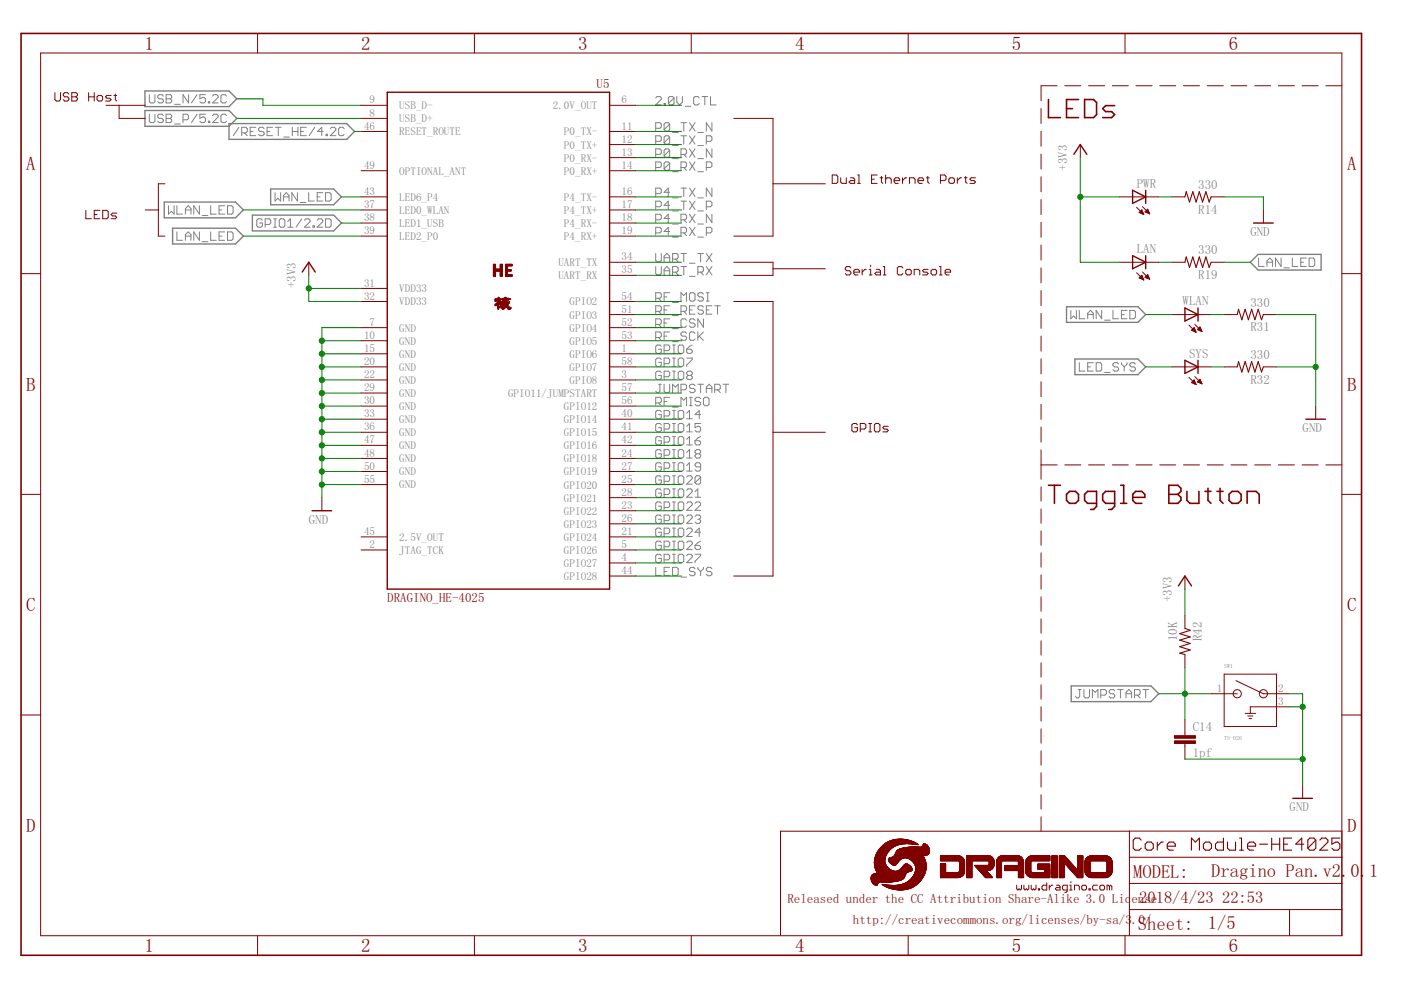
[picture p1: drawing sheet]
<svg xmlns="http://www.w3.org/2000/svg" width="297mm" height="210mm" viewBox="0 0 297 210" stroke-linecap="round" stroke-linejoin="round" font-family="sans-serif">
<defs><g id="words">
<g font-size="4" fill="#800000">
<text x="30.6" y="10.6">1</text>
<text x="76.6" y="10.6">2</text>
<text x="122.6" y="10.6">3</text>
<text x="168.6" y="10.6">4</text>
<text x="214.5" y="10.6">5</text>
<text x="260.5" y="10.6">6</text>
<text x="5.6" y="36.1">A</text>
<text x="285.6" y="36.1">A</text>
<text x="5.6" y="82.8">B</text>
<text x="285.6" y="82.8">B</text>
<text x="5.6" y="129.6">C</text>
<text x="285.6" y="129.6">C</text>
<text x="5.6" y="176.4">D</text>
<text x="285.6" y="176.4">D</text>
<text x="30.6" y="201.9">1</text>
<text x="76.6" y="201.9">2</text>
<text x="122.6" y="201.9">3</text>
<text x="168.6" y="201.9">4</text>
<text x="214.5" y="201.9">5</text>
<text x="260.5" y="201.9">6</text>
</g>
<g font-size="3.9" fill="#800000">
<text x="256.8" y="185.9">Dragino Pan.v2.0.1</text>
<text x="240.3" y="186.2">MODEL:</text>
<text x="241.3" y="197.1">Sheet:</text>
<text x="256.1" y="197">1/5</text>
</g>
<g font-size="3.5" fill="#800000">
<text x="241.5" y="191.5">2018/4/23</text>
<text x="259.1" y="191.5">22:53</text>
</g>
<g font-size="2.7" fill="#800000">
<text x="126.5" y="18.7">U5</text>
<text x="82.1" y="127.7">DRAGINO_HE-4025</text>
<text x="167" y="191.5">Released under the CC Attribution Share-Alike 3.0 Lic</text>
<text x="239.9" y="191.5">ense</text>
<text x="180.8" y="195.9">http://creativecommons.org/licenses/by-sa/3</text>
<text x="240" y="195.9">.0/</text>
</g>
<g font-size="2.7" fill="#808080">
<text x="226.3" y="36.2" transform="rotate(-90 226.3 36.2)">+3V3</text>
<text x="241" y="39.8">PWR</text>
<text x="254" y="40.1">330</text>
<text x="254" y="45.3">R14</text>
<text x="241" y="53.7">LAN</text>
<text x="254" y="53.9">330</text>
<text x="265.1" y="50.1">GND</text>
<text x="254" y="59.2">R19</text>
<text x="62.7" y="61.1" transform="rotate(-90 62.7 61.1)">+3V3</text>
<text x="250.7" y="64.8">WLAN</text>
<text x="265.1" y="65">330</text>
<text x="265.1" y="70.3">R31</text>
<text x="252.1" y="75.8">SYS</text>
<text x="265.1" y="76.1">330</text>
<text x="265.1" y="81.4">R32</text>
<text x="276.2" y="91.6">GND</text>
<text x="65.5" y="111.1">GND</text>
<text x="248.5" y="127.7" transform="rotate(-90 248.5 127.7)">+3V3</text>
<text x="249.6" y="136" transform="rotate(-90 249.6 136)">10K</text>
<text x="254.8" y="136" transform="rotate(-90 254.8 136)">R42</text>
<text x="252.9" y="155">C14</text>
<text x="252.9" y="160.5">1pf</text>
<text x="273.4" y="172">GND</text>
</g>
<g font-size="2.3" fill="#808080">
<text x="78.4" y="21.9">9</text>
<text x="84.7" y="23.2">USB_D-</text>
<text x="117.2" y="23.2">2.0V_OUT</text>
<text x="131.8" y="21.9">6</text>
<text x="77.2" y="27.5">46</text>
<text x="78.4" y="24.7">8</text>
<text x="84.7" y="28.7">RESET_ROUTE</text>
<text x="84.7" y="25.9">USB_D+</text>
<text x="119.6" y="28.7">P0_TX-</text>
<text x="131.8" y="27.5">11</text>
<text x="77.2" y="35.8">49</text>
<text x="119.6" y="34.3">P0_RX-</text>
<text x="119.6" y="31.5">P0_TX+</text>
<text x="131.8" y="35.8">14</text>
<text x="131.8" y="33">13</text>
<text x="131.8" y="30.3">12</text>
<text x="77.2" y="41.4">43</text>
<text x="84.7" y="37">OPTIONAL_ANT</text>
<text x="119.6" y="37">P0_RX+</text>
<text x="131.8" y="41.4">16</text>
<text x="77.2" y="44.1">37</text>
<text x="77.2" y="46.9">38</text>
<text x="84.7" y="45.3">LED0_WLAN</text>
<text x="84.7" y="42.6">LED6_P4</text>
<text x="119.6" y="45.4">P4_TX+</text>
<text x="119.6" y="42.6">P4_TX-</text>
<text x="131.8" y="46.9">18</text>
<text x="131.8" y="44.1">17</text>
<text x="77.2" y="49.7">39</text>
<text x="84.7" y="48.1">LED1_USB</text>
<text x="84.7" y="50.9">LED2_P0</text>
<text x="119.6" y="50.9">P4_RX+</text>
<text x="119.6" y="48.1">P4_RX-</text>
<text x="131.8" y="49.7">19</text>
<text x="118.4" y="59.2">UART_RX</text>
<text x="118.4" y="56.4">UART_TX</text>
<text x="131.8" y="58">35</text>
<text x="131.8" y="55.2">34</text>
<text x="77.2" y="60.8">31</text>
<text x="77.2" y="63.5">32</text>
<text x="84.7" y="62">VDD33</text>
<text x="84.7" y="64.8">VDD33</text>
<text x="120.8" y="64.8">GPIO2</text>
<text x="131.8" y="63.5">54</text>
<text x="77.2" y="71.8">10</text>
<text x="78.4" y="69.1">7</text>
<text x="84.7" y="70.3">GND</text>
<text x="120.8" y="67.5">GPIO3</text>
<text x="120.8" y="70.3">GPIO4</text>
<text x="131.8" y="66.3">51</text>
<text x="131.8" y="69.1">52</text>
<text x="131.8" y="71.8">53</text>
<text x="77.2" y="74.6">15</text>
<text x="77.2" y="77.4">20</text>
<text x="84.7" y="73.1">GND</text>
<text x="84.7" y="75.8">GND</text>
<text x="120.8" y="73.1">GPIO5</text>
<text x="120.8" y="75.9">GPIO6</text>
<text x="131.8" y="74.6">1</text>
<text x="131.8" y="77.4">58</text>
<text x="77.2" y="80.2">22</text>
<text x="77.2" y="82.9">29</text>
<text x="84.7" y="78.6">GND</text>
<text x="84.7" y="81.4">GND</text>
<text x="120.8" y="78.6">GPIO7</text>
<text x="120.8" y="81.4">GPIO8</text>
<text x="131.8" y="80.2">3</text>
<text x="131.8" y="82.9">57</text>
<text x="77.2" y="85.7">30</text>
<text x="77.2" y="88.5">33</text>
<text x="84.7" y="84.2">GND</text>
<text x="84.7" y="86.9">GND</text>
<text x="84.7" y="89.7">GND</text>
<text x="107.7" y="84.2">GPIO11/JUMPSTART</text>
<text x="119.6" y="86.9">GPIO12</text>
<text x="119.6" y="89.7">GPIO14</text>
<text x="131.8" y="85.7">56</text>
<text x="131.8" y="88.5">40</text>
<text x="77.2" y="91.3">36</text>
<text x="77.2" y="94">47</text>
<text x="84.7" y="92.5">GND</text>
<text x="84.7" y="95.2">GND</text>
<text x="119.6" y="92.5">GPIO15</text>
<text x="119.6" y="95.3">GPIO16</text>
<text x="131.8" y="91.3">41</text>
<text x="131.8" y="94">42</text>
<text x="77.2" y="96.8">48</text>
<text x="77.2" y="99.6">50</text>
<text x="84.7" y="98">GND</text>
<text x="84.7" y="100.8">GND</text>
<text x="119.6" y="98">GPIO18</text>
<text x="119.6" y="100.8">GPIO19</text>
<text x="131.8" y="96.8">24</text>
<text x="131.8" y="99.6">27</text>
<text x="77.2" y="102.3">55</text>
<text x="84.7" y="103.6">GND</text>
<text x="119.6" y="103.6">GPIO20</text>
<text x="119.6" y="106.3">GPIO21</text>
<text x="131.8" y="102.3">25</text>
<text x="131.8" y="105.1">28</text>
<text x="131.8" y="107.9">23</text>
<text x="77.2" y="113.4">45</text>
<text x="119.6" y="109.1">GPIO22</text>
<text x="119.6" y="111.9">GPIO23</text>
<text x="131.8" y="110.7">26</text>
<text x="131.8" y="113.4">21</text>
<text x="78.4" y="116.2">2</text>
<text x="84.7" y="114.7">2.5V_OUT</text>
<text x="84.7" y="117.4">JTAG_TCK</text>
<text x="119.6" y="114.7">GPIO24</text>
<text x="119.6" y="117.4">GPIO26</text>
<text x="131.8" y="116.2">5</text>
<text x="131.8" y="119">4</text>
<text x="119.6" y="120.2">GPIO27</text>
<text x="119.6" y="123">GPIO28</text>
<text x="131.8" y="121.8">44</text>
<text x="258" y="146.7">1</text>
<text x="271" y="146.7">2</text>
<text x="271" y="149.5">3</text>
</g>
<g font-size="1.2" fill="#808080">
<text x="259.6" y="141.5">SW1</text>
<text x="259.6" y="156.8">TS-026</text>
</g>
</g></defs>
<g fill="none" stroke="#808080" stroke-width=".21">
<path d="M31.7 20.1v1.4l.3 .3h.6l.3-.3v-1.4M31.7 24.2v1.5l.3 .3h.6l.3-.3v-1.5M34.6 24.5l-.3-.3h-.6l-.3 .3v.3l.3 .3h.6l.3 .3v.3l-.3 .3h-.6l-.3-.3M34.6 20.4l-.3-.3h-.6l-.3 .3v.3l.3 .3h.6l.3 .3v.2l-.3 .3h-.6l-.3-.3M35.2 24.2h.9l.3 .3v.3l-.3 .3 .3 .3v.3l-.3 .3h-.9zM35.2 25.1h.9M35.2 20.1h.9l.3 .3v.3l-.3 .3 .3 .3v.2l-.3 .3h-.9zM35.2 21h.9M37 26.3h1.2M37 22.1h1.2M38.8 25.4h.9l.3-.3v-.6l-.3-.3h-.9v1.8M40 20.1v1.7l-1.2-1.7v1.7"/>
<path d="M41.8 24.2l-1.2 1.8M41.8 20.1l-1.2 1.7M43.6 24.2h-1.2v.9l.6-.3h.3l.3 .3v.6l-.3 .3h-.6l-.3-.3M43.6 20.1h-1.2v.9l.6-.3h.3l.3 .3v.5l-.3 .3h-.6l-.3-.3M44.2 25.7h.3v.3h-.3zM44.2 21.5h.3v.3h-.3zM45.1 24.5l.3-.3h.6l.2 .3v.3l-1.1 1.2h1.1M45.1 20.4l.3-.3h.6l.2 .3v.3l-1.1 1.1h1.1M48 20.4l-.3-.3h-.6l-.3 .3v1.1l.3 .3h.6l.3-.3M48 24.5l-.3-.3h-.6l-.3 .3v1.2l.3 .3h.6l.3-.3M50.7 27l-1.2 1.8M51.2 28.2h.9l.3-.3v-.6l-.3-.3h-.9v1.8"/>
<path d="M51.8 28.2l.6 .6M53 27.9h.6M54.2 27h-1.2v1.8h1.2M56 27.3l-.3-.3h-.6l-.3 .3v.3l.3 .3h.6l.3 .3v.3l-.3 .3h-.6l-.3-.3M56.6 27.9h.6M57.8 27h-1.2v1.8h1.2M58.4 27h1.2M59 27v1.8M60.2 29.1h1.2M62 27.9h1.2M62 27v1.8M63.2 27v1.8"/>
<path d="M63.8 27.9h.5M64.9 27h-1.1v1.8h1.1M66.7 27l-1.1 1.8M68.5 27.9h-1.2l.9-.9v1.8M69.1 28.5h.3v.3h-.3zM70 27.3l.3-.3h.6l.3 .3v.3l-1.2 1.2h1.2M73 27.3l-.3-.3h-.6l-.3 .3v1.2l.3 .3h.6l.3-.3M139 27.2h.9l.3-.3v-.6l-.3-.3h-.9v1.8M139 30h.9l.3-.3v-.6l-.3-.3h-.9v1.8M139 32.7h.9l.3-.3v-.5l-.3-.3h-.9v1.7M139 35.5h.9l.3-.3v-.6l-.3-.3h-.9v1.8M139 20.8l.3-.3h.6l.3 .3v.3l-1.2 1.1h1.2"/>
<path d="M140.8 21.9h.3v.3h-.3zM142 26.3l-.3-.3h-.6l-.3 .3v1.2M142 29.1l-.3-.3h-.6l-.3 .3v1.2M142 31.9l-.3-.3h-.6l-.3 .3v1.1M142 34.6l-.3-.3h-.6l-.3 .3v1.2M142 26.3v1.2l-.3 .3h-.6l-.3-.3M142 29.1v1.2l-.3 .3h-.6l-.3-.3M142 31.9v1.1l-.3 .3h-.6l-.3-.3M142 34.6v1.2l-.3 .3h-.6l-.3-.3M142 31.9l-1.2 1.1M142 34.6l-1.2 1.2M142 26.3l-1.2 1.2"/>
<path d="M142 29.1l-1.2 1.2M142.6 33.6h1.2M142.6 36.4h1.2M142.6 28.1h1.2M142.6 30.9h1.2M142.9 20.8v1.1l-.3 .3h-.6l-.3-.3M142.9 20.8l-.3-.3h-.6l-.3 .3v1.1M142.9 20.8l-1.2 1.1M143.5 20.5v1.2l.6 .5 .6-.5v-1.2M144.4 32.7h.9l.3-.3v-.5l-.3-.3h-.9v1.7M144.4 35.5h.9l.3-.3v-.6l-.3-.3h-.9v1.8M144.4 39.9h1.2"/>
<path d="M144.4 26h1.2M144.4 28.8h1.2M145 26v1.8M145 28.8v1.8M145 39.9v1.8M145 32.7l.6 .6M145 35.5l.6 .6M145.3 22.5h1.2M146.2 31.6l1.2 1.7M146.2 34.3l1.2 1.8M146.2 39.9l1.2 1.8M146.2 26l1.2 1.8"/>
<path d="M146.2 28.8l1.2 1.8M147.4 31.6l-1.2 1.7M147.4 34.3l-1.2 1.8M147.4 39.9l-1.2 1.8M147.4 26l-1.2 1.8M147.4 28.8l-1.2 1.8M148 33.6h1.1M148 36.4h1.1M148 28.1h1.1M148 30.9h1.1M148.3 20.8l-.3-.3h-.6l-.3 .3v1.1l.3 .3h.6l.3-.3M148.8 20.5h1.2"/>
<path d="M149.4 20.5v1.7M149.8 30h.8l.3-.3v-.6l-.3-.3h-.8v1.8M149.8 35.5h.8l.3-.3v-.6l-.3-.3h-.8v1.8M150.6 20.5v1.7h1.2M150.9 26v1.8l-1.1-1.8v1.8M150.9 31.6v1.7l-1.1-1.7v1.7M150.9 39.9v1.8l-1.1-1.8v1.8M35.7 43.6v1.8l.6-.6 .6 .6v-1.8M37.5 43.6v1.8h1.2M37.5 49.2v1.7h1.2M39.3 45.4v-1.2l.6-.6 .6 .6v1.2M39.3 50.9v-1.1l.6-.6 .6 .6v1.1"/>
<path d="M39.3 50.1h1.2M39.3 44.5h1.2M42.3 43.6v1.8l-1.2-1.8v1.8M42.3 49.2v1.7l-1.2-1.7v1.7M42.9 51.2h1.1M42.9 45.7h1.1M44.7 49.2v1.7h1.1M44.7 43.6v1.8h1.1M46.4 50.1h.6M46.4 44.5h.6M47.6 49.2h-1.2v1.7h1.2M47.6 43.6h-1.2v1.8h1.2"/>
<path d="M48.2 49.2h.9l.3 .3v1.2l-.3 .2h-.9zM48.2 43.6h.9l.3 .3v1.2l-.3 .3h-.9zM55.6 46.7l-.3-.3h-.6l-.3 .3v1.2l.3 .3h.6l.3-.3v-.6h-.6M56.2 47.6h.9l.3-.3v-.6l-.3-.3h-.9v1.8M58 48.2h.6M58 46.4h.6M58.3 40.9v1.7l.6-.6 .6 .6v-1.7M58.3 46.4v1.8M59.2 46.7l.3-.3h.6l.3 .3v1.2l-.3 .3h-.6l-.3-.3zM60.1 42.6v-1.2l.6-.5 .6 .5v1.2M60.1 41.7h1.2M61 48.2h1.2"/>
<path d="M61 47l.6-.6v1.8M63.1 40.9v1.7l-1.2-1.7v1.7M63.7 42.9h1.2M64 46.4l-1.2 1.8M64.6 46.7l.3-.3h.5l.3 .3v.3l-1.1 1.2h1.1M65.4 40.9v1.7h1.2M66.4 47.9h.3v.3h-.3zM67.2 41.7h.6M67.2 46.7l.3-.3h.6l.3 .3v.3l-1.2 1.2h1.2M68.4 40.9h-1.2v1.7h1.2M69 40.9h.9l.3 .2v1.2l-.3 .3h-.9zM69 46.4h.9l.3 .3v1.2l-.3 .3h-.9z"/>
<path d="M139 41.1h.9l.3-.3v-.6l-.3-.3h-.9v1.8M139 43.8h.9l.3-.3v-.6l-.3-.2h-.9v1.7M139 46.6h.9l.3-.3v-.6l-.3-.3h-.9v1.8M139 49.4h.9l.3-.3v-.6l-.3-.3h-.9v1.8M139 53.7v1.5l.3 .3h.6l.3-.3v-1.5M139 56.5v1.5l.3 .3h.6l.3-.3v-1.5M140.8 55.5v-1.2l.6-.6 .6 .6v1.2M140.8 58.3v-1.2l.6-.6 .6 .6v1.2M140.8 54.6h1.2M140.8 57.4h1.2M142 40.8h-1.2l.9-.9v1.8M142 43.5h-1.2l.9-.8v1.7"/>
<path d="M142 46.3h-1.2l.9-.9v1.8M142 49.1h-1.2l.9-.9v1.8M142.6 54.9h.9l.3-.3v-.6l-.3-.3h-.9v1.8M142.6 57.7h.9l.3-.3v-.6l-.3-.3h-.9v1.8M142.6 42h1.2M142.6 44.7h1.2M142.6 47.5h1.2M142.6 50.3h1.2M143.2 54.9l.6 .6M143.2 57.7l.6 .6M144.4 53.7h1.2M144.4 56.5h1.2"/>
<path d="M144.4 46.6h.9l.3-.3v-.6l-.3-.3h-.9v1.8M144.4 49.4h.9l.3-.3v-.6l-.3-.3h-.9v1.8M144.4 42.7h1.2M145 42.7v1.7M145 53.7v1.8M145 56.5v1.8M145 46.6l.6 .6M145 49.4l.6 .6M146.2 55.8h1.2M146.2 58.6h1.2M146.2 42.7l1.2 1.7M146.2 45.4l1.2 1.8"/>
<path d="M146.2 48.2l1.2 1.8M147.4 42.7l-1.2 1.7M147.4 45.4l-1.2 1.8M147.4 48.2l-1.2 1.8M148 53.7h1.1M148 57.7h.8l.3-.3v-.6l-.3-.3h-.8v1.8M148 42h1.1M148 44.7h1.1M148 47.5h1.1M148 50.3h1.1M148.5 53.7v1.8M148.5 57.7l.6 .6"/>
<path d="M149.8 53.7l1.1 1.8M149.8 56.5l1.1 1.8M149.8 43.8h.8l.3-.3v-.6l-.3-.2h-.8v1.7M149.8 49.4h.8l.3-.3v-.6l-.3-.3h-.8v1.8M150.9 53.7l-1.1 1.8M150.9 56.5l-1.1 1.8M150.9 45.4v1.8l-1.1-1.8v1.8M266.8 54.7v1.8h1.2M268.6 56.5v-1.2l.6-.6 .6 .6v1.2M268.6 55.6h1.2M271.6 54.7v1.8l-1.2-1.8v1.8M272.2 56.8h1.2"/>
<path d="M274 54.7v1.8h1.2M275.8 55.6h.6M277 54.7h-1.2v1.8h1.2M277.6 54.7h.8l.3 .3v1.2l-.3 .3h-.8zM139 63.2h.9l.3-.3v-.5l-.3-.3h-.9v1.7M139 66h.9l.3-.3v-.6l-.3-.3h-.9v1.8M139 68.8h.9l.3-.3v-.6l-.3-.3h-.9v1.8M139 71.6h.9l.3-.3v-.6l-.3-.3h-.9v1.8M139.6 71.6l.6 .6M139.6 63.2l.6 .6M139.6 66l.6 .6M139.6 68.8l.6 .6"/>
<path d="M140.2 73.4l-.3-.2h-.6l-.3 .2v1.2l.3 .3h.6l.3-.3v-.6h-.6M140.2 76.2l-.3-.3h-.6l-.3 .3v1.2l.3 .3h.6l.3-.3v-.6h-.6M140.2 79l-.3-.3h-.6l-.3 .3v1.2l.3 .3h.6l.3-.3v-.6h-.6M140.8 74.3h.9l.3-.3v-.6l-.3-.2h-.9v1.7M140.8 77.1h.9l.3-.3v-.6l-.3-.3h-.9v1.8M140.8 79.9h.9l.3-.3v-.6l-.3-.3h-.9v1.8M140.8 71.3h.6M140.8 62.9h.6M140.8 65.7h.6M140.8 68.5h.6M142 62.1h-1.2v1.7M142 64.8h-1.2v1.8"/>
<path d="M142 67.6h-1.2v1.8M142 70.4h-1.2v1.8M142.6 75.9h.6M142.6 77.7h.6M142.6 72.5h1.2M142.6 64.1h1.2M142.6 66.9h1.2M142.6 73.2h.6M142.6 74.9h.6M142.6 69.7h1.2M142.6 78.7h.6M142.9 73.2v1.7"/>
<path d="M142.9 75.9v1.8M142.9 78.7v1.8M144.1 73.2h.6l.3 .2v1.2l-.3 .3h-.6l-.3-.3v-1.2zM144.1 75.9h.6l.3 .3v1.2l-.3 .3h-.6l-.3-.3v-1.2zM144.1 78.7h.6l.3 .3v1.2l-.3 .3h-.6l-.3-.3v-1.2zM144.4 63.8v-1.7l.6 .6 .6-.6v1.7M144.4 66h.9l.3-.3v-.6l-.3-.3h-.9v1.8M145 66l.6 .6M145.6 67.9l-.3-.3h-.6l-.3 .3v1.2l.3 .3h.6l.3-.3M145.6 70.7l-.3-.3h-.6l-.3 .3v.3l.3 .3h.6l.3 .3v.3l-.3 .3h-.6l-.3-.3M145.6 74h.9l.3 .3v.3l-.3 .3h-.6l-.3-.3zM145.6 75.9h1.2v.3l-1.2 1.2v.3"/>
<path d="M145.9 79.6l-.3-.3v-.3l.3-.3h.6l.3 .3v.3l-.3 .3M145.9 79.6l-.3 .3v.3l.3 .3h.6l.3-.3v-.3l-.3-.3M145.9 79.6h.6M146.2 65.7h.6M146.5 62.1h.6l.3 .3v1.1l-.3 .3h-.6l-.3-.3v-1.1zM146.8 73.2l-.6 .2-.6 .6M147.4 64.8h-1.2v1.8h1.2M147.4 67.9l-.3-.3h-.6l-.3 .3v.3l.3 .3h.6l.3 .3v.3l-.3 .3h-.6l-.3-.3M147.4 70.7l-.3-.3h-.6l-.3 .3v1.2l.3 .3h.6l.3-.3M148 70.4v1.8M148.3 71.3l.8 .9M149.1 62.4l-.3-.3h-.5l-.3 .3v.3l.3 .2h.5l.3 .3v.3l-.3 .3h-.5l-.3-.3"/>
<path d="M149.1 65.1l-.3-.3h-.5l-.3 .3v.3l.3 .3h.5l.3 .3v.3l-.3 .3h-.5l-.3-.3M149.1 67.6v1.8l-1.1-1.8v1.8M149.1 70.4l-1.1 1.2M149.8 62.1h.5M149.8 63.8h.5M149.8 65.7h.5M150.1 62.1v1.7M150.9 64.8h-1.1v1.8h1.1M151.5 64.8h1.2M152.1 64.8v1.8M227 65.8v1.8l.6-.6 .6 .6v-1.8M228.8 65.8v1.8h1.2"/>
<path d="M228.8 76.9v1.8h1.2M230.6 67.6v-1.2l.6-.6 .6 .6v1.2M230.6 77.8h.6M230.6 66.7h1.2M231.8 76.9h-1.2v1.8h1.2M232.4 76.9h.9l.3 .3v1.2l-.3 .3h-.9zM233.6 65.8v1.8l-1.2-1.8v1.8M234.2 79h1.2M234.2 67.9h1.2M236 65.8v1.8h1.2M237.2 77.2l-.3-.3h-.6l-.3 .3v.3l.3 .3h.6l.3 .3v.3l-.3 .3h-.6l-.3-.3M237.8 76.9v.3l.6 .6"/>
<path d="M237.8 66.7h.6M238.4 77.8v.9M239 65.8h-1.2v1.8h1.2M239 76.9v.3l-.6 .6M239.5 65.8h.9l.3 .3v1.2l-.3 .3h-.9zM240.7 77.2l-.3-.3h-.6l-.3 .3v.3l.3 .3h.6l.3 .3v.3l-.3 .3h-.6l-.3-.3M139 85.4h.9l.3-.3v-.6l-.3-.3h-.9v1.8M139.6 81.5h.6M139.6 85.4l.6 .6M139.9 81.5v1.5l-.3 .2h-.3l-.3-.2M140.2 87.3l-.3-.3h-.6l-.3 .3v1.2l.3 .3h.6l.3-.3v-.6h-.6M140.2 90.1l-.3-.3h-.6l-.3 .3v1.2l.3 .3h.6l.3-.3v-.6h-.6"/>
<path d="M140.2 92.9l-.3-.3h-.6l-.3 .3v1.1l.3 .3h.6l.3-.3v-.5h-.6M140.2 95.6l-.3-.3h-.6l-.3 .3v1.2l.3 .3h.6l.3-.3v-.6h-.6M140.2 98.4l-.3-.3h-.6l-.3 .3v1.2l.3 .3h.6l.3-.3v-.6h-.6M140.8 81.5v1.5l.3 .2h.6l.3-.2v-1.5M140.8 88.2h.9l.3-.3v-.6l-.3-.3h-.9v1.8M140.8 91h.9l.3-.3v-.6l-.3-.3h-.9v1.8M140.8 93.7h.9l.3-.2v-.6l-.3-.3h-.9v1.7M140.8 96.5h.9l.3-.3v-.6l-.3-.3h-.9v1.8M140.8 99.3h.9l.3-.3v-.6l-.3-.3h-.9v1.8M140.8 85.1h.6M142 84.2h-1.2v1.8M142.6 83.2v-1.7l.6 .6 .6-.6v1.7"/>
<path d="M142.6 95.3h.6M142.6 97.1h.6M142.6 98.1h.6M142.6 99.9h.6M142.6 89.8h.6M142.6 91.6h.6M142.6 92.6h.6M142.6 94.3h.6M142.6 87h.6M142.6 88.8h.6M142.6 86.3h1.2M142.6 80.5h.6"/>
<path d="M142.9 87v1.8M142.9 89.8v1.8M142.9 92.6v1.7M142.9 95.3v1.8M142.9 98.1v1.8M144.1 87h.6l.3 .3v1.2l-.3 .3h-.6l-.3-.3v-1.2zM144.1 89.8h.6l.3 .3v1.2l-.3 .3h-.6l-.3-.3v-1.2zM144.1 92.6h.6l.3 .3v1.1l-.3 .3h-.6l-.3-.3v-1.1zM144.1 95.3h.6l.3 .3v1.2l-.3 .3h-.6l-.3-.3v-1.2zM144.1 98.1h.6l.3 .3v1.2l-.3 .3h-.6l-.3-.3v-1.2zM144.4 82.7h.9l.3-.3v-.6l-.3-.3h-.9v1.7M144.4 86v-1.8l.6 .6 .6-.6v1.8"/>
<path d="M145.6 87.6l.6-.6v1.8M145.6 90.4l.6-.6v1.8M145.6 93.2l.6-.6v1.7M145.6 95.9l.6-.6v1.8M145.6 98.7l.6-.6v1.8M145.6 97.1h1.2M145.6 99.9h1.2M145.6 91.6h1.2M145.6 94.3h1.2M145.6 88.8h1.2M146.2 84.2h.6M146.2 86h.6"/>
<path d="M146.5 84.2v1.8M147.4 93.5h.9l.2 .2v.3l-.2 .3h-.6l-.3-.3zM147.4 81.8l-.3-.3h-.6l-.3 .3v.3l.3 .3h.6l.3 .3v.3l-.3 .2h-.6l-.3-.2M147.7 96.2l-.3-.3v-.3l.3-.3h.6l.2 .3v.3l-.2 .3M147.7 96.2l-.3 .3v.3l.3 .3h.6l.2-.3v-.3l-.2-.3M147.7 96.2h.6M148 81.5h1.1M148.5 81.5v1.7M148.5 84.5l-.2-.3h-.6l-.3 .3v.3l.3 .3h.6l.2 .3v.3l-.2 .3h-.6l-.3-.3M148.5 89.8h-1.1v.9l.6-.3h.3l.2 .3v.6l-.2 .3h-.6l-.3-.3M148.5 99h-.8l-.3-.3v-.3l.3-.3h.6l.2 .3v1.2l-.2 .3h-.6l-.3-.3M148.5 87.9h-1.1l.9-.9v1.8"/>
<path d="M148.5 92.6l-.5 .3-.6 .6M149.4 84.2h.6l.3 .3v1.2l-.3 .3h-.6l-.3-.3v-1.2zM149.8 83.2v-1.1l.5-.6 .6 .6v1.1M149.8 82.4h1.1M151.5 82.7h.9l.3-.3v-.6l-.3-.3h-.9v1.7M152.1 82.7l.6 .5M153.3 81.5h1.2M153.9 81.5v1.7M140.2 101.2l-.3-.3h-.6l-.3 .3v1.2l.3 .3h.6l.3-.3v-.6h-.6M140.2 103.9l-.3-.2h-.6l-.3 .2v1.2l.3 .3h.6l.3-.3v-.6h-.6M140.2 106.7l-.3-.3h-.6l-.3 .3v1.2l.3 .3h.6l.3-.3v-.6h-.6M140.2 109.5l-.3-.3h-.6l-.3 .3v1.2l.3 .3h.6l.3-.3v-.6h-.6"/>
<path d="M140.2 112.3l-.3-.3h-.6l-.3 .3v1.2l.3 .2h.6l.3-.2v-.6h-.6M140.2 115l-.3-.3h-.6l-.3 .3v1.2l.3 .3h.6l.3-.3v-.6h-.6M140.2 117.8l-.3-.3h-.6l-.3 .3v1.2l.3 .3h.6l.3-.3v-.6h-.6M140.8 102.1h.9l.3-.3v-.6l-.3-.3h-.9v1.8M140.8 104.8h.9l.3-.3v-.6l-.3-.2h-.9v1.7M140.8 107.6h.9l.3-.3v-.6l-.3-.3h-.9v1.8M140.8 110.4h.9l.3-.3v-.6l-.3-.3h-.9v1.8M140.8 113.2h.9l.3-.3v-.6l-.3-.3h-.9v1.7M140.8 115.9h.9l.3-.3v-.6l-.3-.3h-.9v1.8M140.8 118.7h.9l.3-.3v-.6l-.3-.3h-.9v1.8M142.6 112h.6M142.6 113.7h.6"/>
<path d="M142.6 103.7h.6M142.6 105.4h.6M142.6 106.4h.6M142.6 108.2h.6M142.6 100.9h.6M142.6 102.7h.6M142.6 109.2h.6M142.6 111h.6M142.6 117.5h.6M142.6 119.3h.6M142.6 114.7h.6M142.6 116.5h.6"/>
<path d="M142.9 100.9v1.8M142.9 103.7v1.7M142.9 106.4v1.8M142.9 109.2v1.8M142.9 112v1.7M142.9 114.7v1.8M142.9 117.5v1.8M144.1 100.9h.6l.3 .3v1.2l-.3 .3h-.6l-.3-.3v-1.2zM144.1 103.7h.6l.3 .2v1.2l-.3 .3h-.6l-.3-.3v-1.2zM144.1 106.4h.6l.3 .3v1.2l-.3 .3h-.6l-.3-.3v-1.2zM144.1 109.2h.6l.3 .3v1.2l-.3 .3h-.6l-.3-.3v-1.2zM144.1 112h.6l.3 .3v1.2l-.3 .2h-.6l-.3-.2v-1.2z"/>
<path d="M144.1 114.7h.6l.3 .3v1.2l-.3 .3h-.6l-.3-.3v-1.2zM144.1 117.5h.6l.3 .3v1.2l-.3 .3h-.6l-.3-.3v-1.2zM145.6 112.3l.3-.3h.6l.3 .3v.3l-1.2 1.1h1.2M145.6 101.2l.3-.3h.6l.3 .3v.3l-1.2 1.2h1.2M145.6 103.9l.3-.2h.6l.3 .2v.3l-1.2 1.2h1.2M145.6 106.7l.3-.3h.6l.3 .3v.3l-1.2 1.2h1.2M145.6 109.5l.3-.3h.6l.3 .3v.3l-1.2 1.2h1.2M145.6 115l.3-.3h.6l.3 .3v.3l-1.2 1.2h1.2M145.6 117.8l.3-.3h.6l.3 .3v.3l-1.2 1.2h1.2M147.4 106.7l.3-.3h.6l.2 .3v.3l-1.1 1.2h1.1M147.4 109.5l.3-.3h.6l.2 .3v.3l-.2 .3M147.4 115.6h.9l.2 .3v.3l-.2 .3h-.6l-.3-.3z"/>
<path d="M147.4 117.5h1.1v.3l-1.1 1.2v.3M147.4 104.2l.6-.5v1.7M147.4 105.4h1.1M148 110.1h.3M148.3 110.1l.2 .3v.3l-.2 .3h-.6l-.3-.3M148.5 101.2v1.2l-.2 .3h-.6l-.3-.3M148.5 101.2l-.2-.3h-.6l-.3 .3v1.2M148.5 112.9h-1.1l.9-.9v1.7M148.5 101.2l-1.1 1.2M148.5 114.7l-.5 .3-.6 .6M139 120.3v1.8h1.2M140.8 121.2h.6"/>
<path d="M142 120.3h-1.2v1.8h1.2M142.6 120.3h.9l.3 .3v1.2l-.3 .3h-.9zM144.4 122.4h1.2M147.4 120.6l-.3-.3h-.6l-.3 .3v.3l.3 .3h.6l.3 .3v.3l-.3 .3h-.6l-.3-.3M148 120.3v.3l.5 .6M148.5 121.2v.9M149.1 120.3v.3l-.6 .6M150.9 120.6l-.3-.3h-.5l-.3 .3v.3l.3 .3h.5l.3 .3v.3l-.3 .3h-.5l-.3-.3M228.6 146.2h.6M228.9 146.2v1.5l-.3 .3h-.3l-.3-.3M229.8 146.2v1.5l.3 .3h.6l.3-.3v-1.5M231.6 148v-1.8l.6 .6 .6-.6v1.8"/>
<path d="M233.4 147.4h.9l.3-.3v-.6l-.3-.3h-.9v1.8M236.3 146.5l-.2-.3h-.6l-.3 .3v.3l.3 .3h.6l.2 .3v.3l-.2 .3h-.6l-.3-.3M237 146.2h1.1M237.6 146.2v1.8M238.7 147.1h1.2M238.7 148v-1.2l.6-.6 .6 .6v1.2M240.5 147.4h.9l.3-.3v-.6l-.3-.3h-.9v1.8M241.1 147.4l.6 .6M242.3 146.2h1.2M242.9 146.2v1.8"/>
</g>
<path d="M30.7 19.3h17.9l1.6 1.7-1.6 1.6h-17.9zM30.7 23.4h17.9l1.6 1.7-1.6 1.7h-17.9zM48.6 26.2h24.9l1.7 1.7-1.7 1.6h-24.9zM34.8 42.8h15.1l1.7 1.7-1.7 1.7h-15.1zM36.6 48.4h13.3l1.7 1.7-1.7 1.6h-13.3zM53.5 45.6h17.2l1.7 1.7-1.7 1.7h-17.2zM57.4 40.1h13.3l1.7 1.6-1.7 1.7h-13.3zM265.1 55.6l1.7-1.7h13.3v3.4h-13.3zM226.1 65h15.2l1.6 1.7-1.6 1.6h-15.2zM227.9 76.1h13.4l1.6 1.7-1.6 1.6h-13.4zM227.1 145.4h16.9l1.7 1.7-1.7 1.7h-16.9z" fill="none" stroke="#808080" stroke-width=".3"/>
<g fill="none" stroke="#800000" stroke-width=".23">
<path d="M251.2 41.7l.3-1.1 .7 2.2 .7-2.2 .7 2.2 .7-2.2 .7 2.2 .7-2.2 .7 2.2 .4-1.1M251.2 55.6l.3-1.1 .7 2.2 .7-2.2 .7 2.2 .7-2.2 .7 2.2 .7-2.2 .7 2.2 .4-1.1M262.3 77.8l.3-1.1 .7 2.2 .7-2.2 .7 2.2 .7-2.2 .7 2.2 .7-2.2 .7 2.2 .4-1.1M262.3 66.7l.3-1.1 .7 2.2 .7-2.2 .7 2.2 .7-2.2 .7 2.2 .7-2.2 .7 2.2 .4-1.1M251.2 133.2l1.1 .4-2.2 .7 2.2 .7-2.2 .7 2.2 .7-2.2 .7 2.2 .7-2.2 .7 1.1 .3M242 178.1l-.5-.4h-.8l-.4 .4v1.7l.4 .5h.8l.5-.5M243.2 178.5h.9l.4 .5v.8l-.4 .5h-.9l-.4-.5v-.8zM245.4 178.5v1.8M246.6 178.5h-.4l-.8 .9M247.5 179.4h1.7v-.4l-.4-.5h-.9l-.4 .5v.8l.4 .5h.9M255.6 178.5h.8l.5 .5v.8l-.5 .5h-.8l-.5-.5v-.8zM259.4 177.7v2.6h-1.3l-.4-.5v-.8l.4-.5h1.3"/>
<path d="M260.2 178.5v1.3l.5 .5h1.3v-1.8M262.8 177.7h.4v2.6M264.5 179.4h1.7v-.4l-.4-.5h-.9l-.4 .5v.8l.4 .5h.9M267.1 179h1.7M269.6 179h1.7M269.6 177.7v2.6M271.3 177.7v2.6M272.2 179h.8M273.9 177.7h-1.7v2.6h1.7M276.4 179h-1.7l1.3-1.3v2.6M279 178.1l-.4-.4h-.9l-.4 .4v1.7M279 178.1v1.7l-.4 .5h-.9l-.4-.5"/>
<path d="M279 178.1l-1.7 1.7M279.8 178.1l.4-.4h.9l.4 .4v.4l-1.7 1.8h1.7M284.1 177.7h-1.7v1.3l.8-.5h.5l.4 .5v.8l-.4 .5h-.9l-.4-.5M252.6 180.3v-2.6l.8 .8 .9-.8v2.6M262.8 180.3h.9"/>
</g>
<g fill="none" stroke="#800000" stroke-width=".21">
<path d="M8.6 11.2h275.9v187.2h-275.9zM11.6 19.6v1.5l.3 .3h.6l.3-.3v-1.5M14.6 19.9l-.3-.3h-.6l-.3 .3v.3l.3 .3h.6l.3 .3v.3l-.3 .3h-.6l-.3-.3M15.2 19.6h.9l.3 .3v.3l-.3 .3 .3 .3v.3l-.3 .3h-.9zM18.8 19.6v1.8M20 19.6v1.8M24.4 19.9v1.2l.3 .3M54.6 7.1v4.1M100.6 7.1v4.1M146.6 7.1v4.1M192.6 7.1v4.1M224.1 18.2h-3.4v3.2"/>
<path d="M225.8 18.2h3.4M230.8 18.2h3.4M235.8 18.2h3.4M238.5 7.1v4.1M240.9 18.2h3.4M245.9 18.2h3.4M250.9 18.2h3.4M255.9 18.2h3.5M261 18.2h3.4M266 18.2h3.4M271 18.2h3.4M276.1 18.2h3.4"/>
<path d="M281.1 18.2h3.4M15.2 20.5h.9M18.8 20.5h1.2M20.9 20.2h.6l.3 .3v.6l-.3 .3h-.6l-.3-.3v-.6zM22.5 22.3h8.3M23.6 20.2h-.9l-.3 .3 .3 .3h.6l.3 .3-.3 .3h-.9M24.2 20.2h.5M25.3 22.3v2.8h5.5M35 39h-1.4v11.1h1.4M76.6 25.1h5.5M76.6 22.3h5.5M76.6 36.2h5.5"/>
<path d="M76.6 27.9h5.5M129.2 22.3h5.6M129.2 36.2h5.6M129.2 33.4h5.6M129.2 30.6h5.6M129.2 27.9h5.6M155.6 25.1h8.3v25h-8.3M163.9 39h11.1M176.4 37.1h.9l.3 .3v1.2l-.3 .3h-.9zM178.2 37.7v.9l.3 .3h.9v-1.2M180.3 37.7h.6l.3 .3v.9h-.9l-.3-.3 .3-.3h.9M181.8 38.9h.6"/>
<path d="M181.8 37.1h.3v1.8M184.8 38h.6M186 37.1h-1.2v1.8h1.2M186.6 37.7h.6M186.9 37.4v1.2l.3 .3M187.8 38l.3-.3h.6l.3 .3v.9M187.8 37.1v1.8M189.6 38.3h1.2v-.3l-.3-.3h-.6l-.3 .3v.6l.3 .3h.6M191.3 37.7v1.2M192.2 37.7h-.3l-.6 .6M192.8 38.9v-1.2h.9l.3 .3v.9M194.6 38.3h1.2v-.3l-.3-.3h-.6l-.3 .3v.6l.3 .3h.6"/>
<path d="M196.4 37.7h.6M196.7 37.4v1.2l.3 .3M199.4 38.3h.9l.3-.3v-.6l-.3-.3h-.9v1.8M201.2 38l.3-.3h.6l.3 .3v.6l-.3 .3h-.6l-.3-.3zM203 37.7v1.2M203.9 37.7h-.3l-.6 .6M204.4 37.7h.6M204.7 37.4v1.2l.3 .3M206.8 37.7h-.9l-.3 .3 .3 .3h.6l.3 .3-.3 .3h-.9M220.7 23v3.2M220.7 27.8v3.2M220.7 32.7v3.1"/>
<path d="M220.7 37.5v3.2M229 30.6v2.8M4.5 58h4.1M18.2 44.6v1.8h1.2M20 45.5h.6M21.2 44.6h-1.2v1.8h1.2M21.8 44.6h.8l.3 .3v1.2l-.3 .3h-.8zM24.7 45.2h-.8l-.3 .3 .3 .3h.5l.3 .3-.3 .3h-.8M30.8 44.5h2.8M65.5 55.6v2.8M76.6 50.1h5.5M76.6 44.5h5.5"/>
<path d="M76.6 41.7h5.5M76.6 47.3h5.5M129.2 50.1h5.6M129.2 44.5h5.6M129.2 55.6h5.6M129.2 58.4h5.6M129.2 41.7h5.6M129.2 47.3h5.6M155.6 55.6h8.3v2.8h-8.3M163.9 57h11.1M180.4 56.8l-.3-.3h-.6l-.3 .3v.3l.3 .3h.6l.3 .3v.3l-.3 .3h-.6l-.3-.3M181 57.7h1.2v-.3l-.3-.3h-.6l-.3 .3v.6l.3 .3h.6"/>
<path d="M182.8 57.1v1.2M183.7 57.1h-.3l-.6 .6M184.3 58.3h.6M184.3 57.1h.3v1.2M184.6 56.2v.3M185.8 57.1h.6l.3 .3v.9h-.9l-.3-.3 .3-.3h.9M187.3 56.5h.3v1.8M187.3 58.3h.6M191.4 56.8l-.3-.3h-.6l-.3 .3v1.2l.3 .3h.6l.3-.3M192 57.4l.3-.3h.6l.3 .3v.6l-.3 .3h-.6l-.3-.3zM193.8 58.3v-1.2h.9l.3 .3v.9M196.8 57.1h-.9l-.3 .3 .3 .3h.6l.3 .3-.3 .3h-.9"/>
<path d="M197.4 57.4l.3-.3h.6l.3 .3v.6l-.3 .3h-.6l-.3-.3zM199.2 56.5h.3v1.8M199.2 58.3h.6M200.4 57.7h1.1v-.3l-.2-.3h-.6l-.3 .3v.6l.3 .3h.6M220.7 42.3v3.2M220.7 47.1v3.2M220.7 52v3.1M220.7 56.8v3.2M237.4 55.6h8.3M237.4 41.7h8.3M241 57.8l1.5 1.6M241 44l1.5 1.5"/>
<path d="M241.5 58.9l1 .5M241.5 58.9h.8M241.5 45.1l1 .4M241.5 45.1h.8M241.7 58.8h.6M241.7 44.9h.6M241.8 58.7h.4M241.8 44.8h.4M241.8 45.2h.6M241.8 59.1h.6M241.9 58.5h.2M241.9 44.7h.2"/>
<path d="M242.1 44.5h.1M242.1 58.4h.1M242.1 58.4l-.6 .5M242.1 58.4l.4 1M242.1 44.5l-.6 .6M242.1 44.5l.4 1M242.1 59.2h.3M242.1 45.3h.3M242.2 57.7l1.6 1.5M242.2 43.8l1.6 1.5M242.4 45.5h.1M242.5 59.3h.1"/>
<path d="M242.8 58.8h.8M242.8 58.8l1 .4M242.8 44.9h.8M242.9 58.7h.6M242.9 44.8h.6M243.1 58.5h.4M243.1 44.7h.4M243.1 58.9h.5M243.1 45.1h.5M243.2 44.5h.2M243.2 58.4h.2M243.3 58.3h.1"/>
<path d="M243.3 44.4h.1M243.3 58.2l-.5 .6M243.3 58.2l.5 1M243.3 44.4l-.5 .5 1 .4M243.3 44.4l.5 .9M243.4 45.2h.3M243.4 59.1h.3M243.7 59.2h.1M243.7 45.3h.1M248.5 55.6h2.7M248.5 41.7h2.7M256.8 55.6h2.7"/>
<path d="M256.8 41.7h2.7M267.9 44.5v2.8M284.5 58h4.2M76.6 63.9h5.5M76.6 77.8h5.5M76.6 69.5h5.5M76.6 72.2h5.5M76.6 75h5.5M76.6 61.2h5.5M129.2 63.9h5.6M129.2 66.7h5.6M129.2 77.8h5.6"/>
<path d="M129.2 69.5h5.6M129.2 72.2h5.6M129.2 75h5.6M155.6 63.9h8.3v58.2h-8.3M220.7 61.6v3.2M220.7 66.4v3.2M220.7 71.3v3.1M220.7 76.1v3.2M248.5 66.7h8.3M248.5 77.8h8.3M252.1 68.9l1.5 1.5M252.6 70l.6-.5 .4 .9z"/>
<path d="M252.7 70h.7M252.8 70.1h.6M252.8 69.8h.5M252.9 69.7h.4M253.1 69.6h.1M253.1 70.2h.4M253.3 68.8l1.5 1.5M253.3 79.9l1.5 1.5M253.4 70.4h.2M253.9 69.9l.5-.6 .4 1zM253.9 69.8h.7M254.1 70h.6"/>
<path d="M254.1 69.7h.5M254.2 69.6h.3M254.3 69.4h.2M254.4 70.1h.4M254.7 70.2h.1M259.5 66.7h2.8M259.5 77.8h2.8M267.9 66.7h2.7M267.9 77.8h2.7M76.6 91.7h5.5M76.6 80.6h5.5M76.6 83.3h5.5"/>
<path d="M76.6 86.1h5.5M76.6 88.9h5.5M76.6 94.4h5.5M76.6 97.2h5.5M76.6 100h5.5M129.2 91.7h5.6M129.2 80.6h5.6M129.2 83.3h5.6M129.2 86.1h5.6M129.2 88.9h5.6M129.2 94.4h5.6M129.2 97.2h5.6"/>
<path d="M129.2 100h5.6M163.9 91.7h11.1M181.8 90.1l-.3-.3h-.6l-.3 .3v1.2l.3 .3h.6l.3-.3v-.6h-.6M182.4 91h.9l.3-.3v-.6l-.3-.3h-.9v1.8M184.2 89.8h.6M184.2 91.6h.6M184.5 89.8v1.8M185.7 89.8h.6l.3 .3v1.2l-.3 .3h-.6l-.3-.3v-1.2zM188.3 90.4h-.8l-.3 .3 .3 .3h.5l.3 .3-.3 .3h-.8M220.7 98.6h3.4M220.7 80.9v3.2M220.7 85.7v3.2"/>
<path d="M220.7 90.6v3.1M220.7 95.4v6.2M225.8 98.6h3.4M230.8 98.6h3.4M235.8 98.6h3.4M240.9 98.6h3.4M245.9 98.6h3.4M250.9 98.6h3.4M252.1 80l1.5 1.5M252.6 81.1l.6-.5 .4 .9zM252.7 81.1h.7M252.7 81h.7"/>
<path d="M252.9 80.9h.4M253 81.3h.5M253 80.7h.3M253.1 80.6h.1M253.3 81.4h.2M253.9 81h.8M254 80.9h.6M254.1 80.7h.5M254.3 81.1h.4M254.3 80.6h.2M254.4 80.5h.1M254.4 80.4l.4 1-.9-.4z"/>
<path d="M254.6 81.3h.2M255.9 98.6h3.5M261 98.6h3.4M266 98.6h3.4M271 98.6h3.4M276.1 98.6h3.4M279 86.1v2.8M281.1 98.6h3.4M4.5 104.8h4.1M68.2 105.5v2.8M76.6 113.8h5.5M76.6 102.7h5.5"/>
<path d="M76.6 116.6h5.5M129.2 113.8h5.6M129.2 102.7h5.6M129.2 105.5h5.6M129.2 108.3h5.6M129.2 111.1h5.6M129.2 116.6h5.6M129.2 119.4h5.6M220.7 103.2v3.1M220.7 107.9v3M220.7 112.6v3M220.7 117.2v3"/>
<path d="M284.5 104.8h4.2M129.2 122.1h5.6M220.7 121.9v3M220.7 126.6v3M220.7 131.2v3M220.7 135.9v3M251.2 122.1v2.8M251.2 130.5v2.7M251.2 138.8v2.7M4.5 151.6h4.1M220.7 140.5v3.1M220.7 145.2v3"/>
<path d="M220.7 149.9v3M220.7 154.5v3.1M220.7 159.2v3M251.2 152.6v3.4M251.2 157.6v3.4M256.8 147.1h5.5M259.5 142.9h11.1v11.1h-11.1zM262 144.3l5.9 2.8h5.5M264 151.3h2.2M264.5 151.8h1.1M264.8 152.4h.6M273.4 149.9h-8.3v1.4"/>
<path d="M284.5 151.6h4.2M220.7 163.9v3M220.7 168.5v3M220.7 173.2v3M239.5 176.2h-74v22.1M276.2 166.5v2.8M284.5 176.2h-45v22.2M54.6 198.4v4.1M100.6 198.4v4.1M146.6 198.4v4.1M192.6 198.4v4.1M215.6 187.7v.7l.2 .3 .3-.3 .2 .3 .3-.3v-.7"/>
<path d="M217.1 187.7v.7l.2 .3 .3-.3 .3 .3 .2-.3v-.7M218.6 187.7v.7l.3 .3 .2-.3 .3 .3 .2-.3v-.7M220.2 188.4h.2v.3h-.2zM221.9 187.2v1.5h-.7l-.3-.3v-.5l.3-.2h.7M222.5 187.7v1M223.2 187.7h-.2l-.5 .5M224 187.7h.5l.2 .2v.8h-.7l-.3-.3 .3-.2h.7M226.3 188.7h-.8l-.2-.3v-.5l.2-.2h.8v1.3l-.3 .2h-.2M226.8 188.7h.5M226.8 187.7h.3v1M227.1 186.9v.3M227.8 188.7v-1h.8l.2 .2v.8"/>
<path d="M229.3 187.9l.3-.2h.5l.3 .2v.5l-.3 .3h-.5l-.3-.3zM230.9 188.4h.2v.3h-.2zM232.7 187.7h-.8l-.3 .2v.5l.3 .3h.8M233.2 187.9l.2-.2h.5l.3 .2v.5l-.3 .3h-.5l-.2-.3zM235.2 187.9l-.2-.2h-.3v1M235.2 187.9v.8M235.2 187.9l.3-.2 .2 .2v.8M238.5 198.4v4.1M239.5 192.8h45M239.5 187.3h45M239.5 181.8h45M273.4 192.8v5.6"/>
<circle cx="262.3" cy="147.1" r=".87"/>
<circle cx="267.9" cy="147.1" r=".87"/>
</g>
<g fill="none" stroke="#800000" stroke-width=".34">
<path d="M4.5 7.1h284.2v195.4h-284.2zM222.3 21.1v3.8h2.5M226.1 23h1.3M228.7 21.1h-2.6v3.8h2.6M230 21.1h1.9l.6 .6v2.6l-.6 .6h-1.9zM236.3 22.4h-1.9l-.6 .6 .6 .7h1.3l.6 .6-.6 .6h-1.9M222.3 102.9h2.5M223.6 102.9v3.8M226.1 104.8l.7-.6h1.2l.7 .6v1.3l-.7 .6h-1.2l-.7-.6zM232.5 106.7h-1.9l-.6-.6v-1.3l.6-.6h1.9v3.2l-.6 .6h-.7M236.3 106.7h-1.9l-.6-.6v-1.3l.6-.6h1.9v3.2l-.6 .6h-.6M237.6 102.9h.7v3.8"/>
<path d="M237.6 106.7h1.3M240.2 105.5h2.5v-.7l-.6-.6h-1.3l-.6 .6v1.3l.6 .6h1.3M247.8 102.9h1.9l.7 .6v.7l-.7 .6 .7 .7v.6l-.7 .6h-1.9zM247.8 104.8h1.9M251.7 104.2v1.9l.6 .6h1.9v-2.5M255.5 104.2h1.3M256.1 103.5v2.6l.7 .6M258 104.2h1.3M258.7 103.5v2.6l.6 .6M260.6 104.8l.6-.6h1.3l.6 .6v1.3l-.6 .6h-1.3l-.6-.6zM264.4 106.7v-2.5h1.9l.7 .6v1.9"/>
</g>
<g fill="none" stroke="#800000" stroke-width=".3">
<path d="M82.1 19.6h47.1v105.3h-47.1zM227.7 32.7l1.3-2.1 1.4 2.1M64.1 57.7l1.4-2.1 1.3 2.1M240.1 54.2l2.8 1.4-2.8 1.4zM240.1 40.3l2.8 1.4-2.8 1.4zM242.9 40.3v2.8M242.9 54.2v2.8M265.8 47.3h4.1M251.2 65.3l2.8 1.4-2.8 1.4zM251.2 76.4l2.8 1.4-2.8 1.4zM254 65.3v2.8M254 76.4v2.8"/>
<path d="M276.9 88.9h4.1M66.2 108.3h4.1M249.9 124.2l1.3-2.1 1.4 2.1M274.1 169.3h4.2"/>
</g>
<g fill="#800000" stroke="#800000" stroke-width=".21">
<path d="M249 157.1h4.4v.5h-4.4z"/>
<path d="M249 156h4.4v.5h-4.4z"/>
<path d="M190.5 188.7h.8z"/>
<path d="M190.1 188.6l1.5 .1z"/>
<path d="M189.9 188.6h1.9z"/>
<path d="M189.7 188.6h2.3z"/>
<path d="M189.5 188.6h2.7z"/>
<path d="M189.4 188.5l2.9 .1z"/>
<path d="M189.3 188.5h3.1z"/>
<path d="M189.2 188.5h3.3z"/>
<path d="M189.1 188.4l3.5 .1z"/>
<path d="M189 188.4h3.7z"/>
<path d="M188.9 188.4h3.9z"/>
<path d="M188.8 188.4h4.1z"/>
<path d="M188.7 188.3l4.2 .1z"/>
<path d="M188.6 188.3h4.4z"/>
<path d="M188.5 188.3h4.6z"/>
<path d="M188.4 188.2l4.7 .1z"/>
<path d="M188.4 188.2l4.8 .1z"/>
<path d="M188.3 188.2h5z"/>
<path d="M188.2 188.2h5.2z"/>
<path d="M188.2 188.1l5.2 .1z"/>
<path d="M188.1 188.1l5.4 .1z"/>
<path d="M188 188.1h5.5z"/>
<path d="M188 188l5.6 .1z"/>
<path d="M187.9 188l5.7 .1z"/>
<path d="M187.9 188h5.8z"/>
<path d="M187.8 188h5.9z"/>
<path d="M187.7 187.9l6.1 .1z"/>
<path d="M187.6 187.9h6.3z"/>
<path d="M187.5 187.8l6.4 .1z"/>
<path d="M187.5 187.8h6.5z"/>
<path d="M187.4 187.7l6.6 .1z"/>
<path d="M187.3 187.7l6.8 .1z"/>
<path d="M185.7 187.7h.2z"/>
<path d="M187.3 187.7h1.7z"/>
<path d="M189.9 187.7h4.2z"/>
<path d="M187.2 187.7h1.4z"/>
<path d="M190.3 187.7h3.9z"/>
<path d="M185.6 187.6l.3 .1z"/>
<path d="M187.2 187.6l1 .1z"/>
<path d="M190.5 187.6l3.7 .1z"/>
<path d="M185.5 187.6h.4z"/>
<path d="M187.2 187.6h.8z"/>
<path d="M190.7 187.6h3.5z"/>
<path d="M185.5 187.6h.5z"/>
<path d="M187.1 187.6h.6z"/>
<path d="M190.8 187.6h3.5z"/>
<path d="M185.4 187.6h.6z"/>
<path d="M187.1 187.6h.4z"/>
<path d="M191 187.6h3.3z"/>
<path d="M185.3 187.5l.7 .1z"/>
<path d="M187 187.5l.3 .1z"/>
<path d="M191.1 187.5l3.3 .1z"/>
<path d="M185.3 187.5h.7z"/>
<path d="M187 187.5h.1z"/>
<path d="M191.2 187.5h3.2z"/>
<path d="M191.3 187.5h3.1z"/>
<path d="M185.2 187.4l.8 .1z"/>
<path d="M191.4 187.4l3 .1z"/>
<path d="M185.2 187.4l.9 .1z"/>
<path d="M191.5 187.4l3 .1z"/>
<path d="M185.2 187.4h.9z"/>
<path d="M191.6 187.4h2.9z"/>
<path d="M185.1 187.4h1z"/>
<path d="M185.1 187.3l1 .1z"/>
<path d="M191.7 187.3l2.9 .1z"/>
<path d="M185.1 187.3h1z"/>
<path d="M191.8 187.3h2.8z"/>
<path d="M185.1 187.2l1.1 .1z"/>
<path d="M191.9 187.2l2.7 .1z"/>
<path d="M185 187.2l1.2 .1z"/>
<path d="M191.9 187.2l2.8 .1z"/>
<path d="M185 187.2h1.2z"/>
<path d="M192 187.2h2.7z"/>
<path d="M192 187.2h2.8z"/>
<path d="M185 187.1l1.2 .1z"/>
<path d="M192.1 187.1l2.7 .1z"/>
<path d="M185 187.1l1.3 .1z"/>
<path d="M192.2 187.1l2.6 .1z"/>
<path d="M185 187.1h1.3z"/>
<path d="M192.2 187.1h2.6z"/>
<path d="M184.9 187l1.5 .1z"/>
<path d="M192.3 187l2.6 .1z"/>
<path d="M187.5 187l.9 .1z"/>
<path d="M184.9 187h1.6z"/>
<path d="M187 187h1.8z"/>
<path d="M192.4 187h2.5z"/>
<path d="M184.9 187h1.7z"/>
<path d="M186.7 187h2.4z"/>
<path d="M184.9 186.9l4.4 .1z"/>
<path d="M192.4 186.9l2.6 .1z"/>
<path d="M184.8 186.9l4.7 .1z"/>
<path d="M192.5 186.9l2.5 .1z"/>
<path d="M184.8 186.9h4.8z"/>
<path d="M192.5 186.9h2.5z"/>
<path d="M184.8 186.9h5z"/>
<path d="M192.6 186.9h2.5z"/>
<path d="M184.8 186.8l5.2 .1z"/>
<path d="M192.6 186.8l2.5 .1z"/>
<path d="M184.8 186.8h5.4z"/>
<path d="M192.6 186.8h2.5z"/>
<path d="M184.8 186.8h5.5z"/>
<path d="M192.7 186.8h2.4z"/>
<path d="M184.8 186.8h5.7z"/>
<path d="M184.8 186.7l5.7 .1z"/>
<path d="M192.7 186.7l2.5 .1z"/>
<path d="M184.7 186.7h6z"/>
<path d="M192.8 186.7h2.4z"/>
<path d="M184.8 186.7h5.9z"/>
<path d="M184.8 186.6l6 .1z"/>
<path d="M192.8 186.6l2.4 .1z"/>
<path d="M184.7 186.6h6.2z"/>
<path d="M192.9 186.6h2.3z"/>
<path d="M184.7 186.6h6.3z"/>
<path d="M192.9 186.6h2.4z"/>
<path d="M184.7 186.6h6.4z"/>
<path d="M184.7 186.5l6.4 .1z"/>
<path d="M193 186.5l2.3 .1z"/>
<path d="M184.7 186.5h6.5z"/>
<path d="M193 186.5h2.3z"/>
<path d="M184.7 186.4l6.6 .1z"/>
<path d="M193 186.4l2.4 .1z"/>
<path d="M193.1 186.4l2.3 .1z"/>
<path d="M184.7 186.4h6.7z"/>
<path d="M193.1 186.4h2.3z"/>
<path d="M184.7 186.3l6.8 .1z"/>
<path d="M193.2 186.3l2.3 .1z"/>
<path d="M184.7 186.3h6.8z"/>
<path d="M193.2 186.3h2.3z"/>
<path d="M184.7 186.2l6.8 .1z"/>
<path d="M193.2 186.2l2.3 .1z"/>
<path d="M184.7 186.2l6.9 .1z"/>
<path d="M193.3 186.2l2.2 .1z"/>
<path d="M184.7 186.2h6.9z"/>
<path d="M193.3 186.2h2.3z"/>
<path d="M184.7 186.1l7 .1z"/>
<path d="M193.3 186.1l2.3 .1z"/>
<path d="M193.4 186.1l2.2 .1z"/>
<path d="M184.7 186.1h7z"/>
<path d="M193.4 186.1h2.2z"/>
<path d="M193.4 186.1h2.3z"/>
<path d="M199.4 186.1h3.7z"/>
<path d="M205 186.1h1.1z"/>
<path d="M209 186.1h1.4z"/>
<path d="M211.3 186.1h1z"/>
<path d="M215.9 186.1h1.1z"/>
<path d="M218.9 186.1h3.7z"/>
<path d="M223 186.1h1.1z"/>
<path d="M224.6 186.1h1.1z"/>
<path d="M228.5 186.1h1.1z"/>
<path d="M231.4 186.1h3z"/>
<path d="M184.7 186l7 .1z"/>
<path d="M193.4 186l2.3 .1z"/>
<path d="M199.4 186l3.9 .1z"/>
<path d="M205 186l1.1 .1z"/>
<path d="M208.9 186l1.5 .1z"/>
<path d="M211.3 186l1 .1z"/>
<path d="M215.9 186l1.1 .1z"/>
<path d="M218.6 186l4 .1z"/>
<path d="M223 186l1.1 .1z"/>
<path d="M224.6 186l1.1 .1z"/>
<path d="M228.4 186l1.2 .1z"/>
<path d="M231.2 186l3.4 .1z"/>
<path d="M184.7 186h7z"/>
<path d="M193.4 186h2.3z"/>
<path d="M199.4 186h4.1z"/>
<path d="M205 186h1.1z"/>
<path d="M208.9 186h1.5z"/>
<path d="M211.3 186h1z"/>
<path d="M215.9 186h1.1z"/>
<path d="M218.5 186h4.1z"/>
<path d="M223 186h1.1z"/>
<path d="M224.6 186h1.1z"/>
<path d="M228.4 186h1.2z"/>
<path d="M231.1 186h3.6z"/>
<path d="M193.5 186h2.2z"/>
<path d="M199.4 186h4.2z"/>
<path d="M218.4 186h4.2z"/>
<path d="M231 186h3.8z"/>
<path d="M184.7 185.9l7 .1z"/>
<path d="M193.5 185.9l2.2 .1z"/>
<path d="M199.4 185.9l4.2 .1z"/>
<path d="M205 185.9l1.1 .1z"/>
<path d="M208.9 185.9l1.4 .1z"/>
<path d="M211.3 185.9l1 .1z"/>
<path d="M215.9 185.9l1.1 .1z"/>
<path d="M218.4 185.9l4.2 .1z"/>
<path d="M223 185.9l1.1 .1z"/>
<path d="M224.6 185.9l1.1 .1z"/>
<path d="M228.4 185.9l1.2 .1z"/>
<path d="M230.9 185.9l4 .1z"/>
<path d="M184.7 185.9h7.1z"/>
<path d="M193.5 185.9h2.2z"/>
<path d="M199.4 185.9h4.3z"/>
<path d="M205 185.9h1.1z"/>
<path d="M208.8 185.9h1.5z"/>
<path d="M211.3 185.9h1z"/>
<path d="M215.9 185.9h1.1z"/>
<path d="M218.3 185.9h4.3z"/>
<path d="M223 185.9h1.1z"/>
<path d="M224.6 185.9h1.1z"/>
<path d="M228.3 185.9h1.3z"/>
<path d="M230.9 185.9h4z"/>
<path d="M218.2 185.9h4.4z"/>
<path d="M230.8 185.9h4.2z"/>
<path d="M193.5 185.9h2.3z"/>
<path d="M199.4 185.9h4.4z"/>
<path d="M230.7 185.9h4.4z"/>
<path d="M184.7 185.8l7.1 .1z"/>
<path d="M193.5 185.8l2.2 .1z"/>
<path d="M199.4 185.8l4.4 .1z"/>
<path d="M205 185.8l1.1 .1z"/>
<path d="M208.8 185.8l1.4 .1z"/>
<path d="M211.3 185.8l1 .1z"/>
<path d="M215.9 185.8l1.1 .1z"/>
<path d="M218.1 185.8l4.5 .1z"/>
<path d="M223 185.8l1.1 .1z"/>
<path d="M224.6 185.8l1.1 .1z"/>
<path d="M228.3 185.8l1.3 .1z"/>
<path d="M230.7 185.8l4.4 .1z"/>
<path d="M184.7 185.8h7.1z"/>
<path d="M193.6 185.8h2.2z"/>
<path d="M199.4 185.8h4.5z"/>
<path d="M205 185.8h1.1z"/>
<path d="M208.7 185.8h1.5z"/>
<path d="M211.3 185.8h1z"/>
<path d="M215.9 185.8h1.1z"/>
<path d="M218.1 185.8h4.5z"/>
<path d="M223 185.8h1.1z"/>
<path d="M224.6 185.8h1.1z"/>
<path d="M228.2 185.8h1.4z"/>
<path d="M230.7 185.8h4.4z"/>
<path d="M184.8 185.8h7z"/>
<path d="M230.6 185.8h4.6z"/>
<path d="M218 185.8h4.6z"/>
<path d="M184.7 185.7l7.2 .1z"/>
<path d="M193.6 185.7l2.2 .1z"/>
<path d="M199.4 185.7l4.6 .1z"/>
<path d="M205 185.7l1.1 .1z"/>
<path d="M208.7 185.7l1.4 .1z"/>
<path d="M211.3 185.7l1 .1z"/>
<path d="M215.9 185.7l1.1 .1z"/>
<path d="M218 185.7l4.6 .1z"/>
<path d="M223 185.7l1.1 .1z"/>
<path d="M224.6 185.7l1.1 .1z"/>
<path d="M228.2 185.7l1.4 .1z"/>
<path d="M230.6 185.7l4.7 .1z"/>
<path d="M184.8 185.7h7.1z"/>
<path d="M193.6 185.7h2.2z"/>
<path d="M199.4 185.7h4.6z"/>
<path d="M205 185.7h1.1z"/>
<path d="M208.6 185.7h1.5z"/>
<path d="M211.3 185.7h1z"/>
<path d="M215.9 185.7h1.1z"/>
<path d="M218 185.7h4.6z"/>
<path d="M223 185.7h1.1z"/>
<path d="M224.6 185.7h1.1z"/>
<path d="M228.2 185.7h1.4z"/>
<path d="M230.5 185.7h4.8z"/>
<path d="M193.7 185.7h2.2z"/>
<path d="M217.9 185.7h4.7z"/>
<path d="M228.1 185.7h1.5z"/>
<path d="M184.8 185.6l7.1 .1z"/>
<path d="M193.7 185.6l2.2 .1z"/>
<path d="M199.4 185.6l4.7 .1z"/>
<path d="M205 185.6l1.1 .1z"/>
<path d="M208.6 185.6l1.5 .1z"/>
<path d="M211.3 185.6l1 .1z"/>
<path d="M215.9 185.6l1.1 .1z"/>
<path d="M217.9 185.6l4.7 .1z"/>
<path d="M223 185.6l1.1 .1z"/>
<path d="M224.6 185.6l1.1 .1z"/>
<path d="M228.1 185.6l1.5 .1z"/>
<path d="M230.4 185.6l5 .1z"/>
<path d="M208.6 185.6l1.4 .1z"/>
<path d="M184.8 185.6h7.1z"/>
<path d="M193.7 185.6h2.2z"/>
<path d="M199.4 185.6h4.7z"/>
<path d="M205 185.6h1.1z"/>
<path d="M208.5 185.6h1.5z"/>
<path d="M211.3 185.6h1z"/>
<path d="M215.9 185.6h1.1z"/>
<path d="M217.8 185.6h4.8z"/>
<path d="M223 185.6h1.1z"/>
<path d="M224.6 185.6h1.1z"/>
<path d="M228 185.6h1.6z"/>
<path d="M230.4 185.6h5z"/>
<path d="M184.9 185.5l7 .1z"/>
<path d="M193.7 185.5l2.2 .1z"/>
<path d="M199.4 185.5l4.8 .1z"/>
<path d="M205 185.5l1.1 .1z"/>
<path d="M208.5 185.5l1.5 .1z"/>
<path d="M211.3 185.5l1 .1z"/>
<path d="M215.9 185.5l1.1 .1z"/>
<path d="M217.8 185.5l4.8 .1z"/>
<path d="M223 185.5l1.1 .1z"/>
<path d="M224.6 185.5l1.1 .1z"/>
<path d="M228 185.5l1.6 .1z"/>
<path d="M230.4 185.5l5 .1z"/>
<path d="M230.3 185.5l5.2 .1z"/>
<path d="M184.9 185.5h7z"/>
<path d="M193.8 185.5h2.2z"/>
<path d="M199.4 185.5h4.8z"/>
<path d="M205 185.5h1.1z"/>
<path d="M208.4 185.5h1.5z"/>
<path d="M211.3 185.5h1z"/>
<path d="M215.9 185.5h1.1z"/>
<path d="M217.8 185.5h4.8z"/>
<path d="M223 185.5h1.1z"/>
<path d="M224.6 185.5h1.1z"/>
<path d="M228 185.5h1.6z"/>
<path d="M230.3 185.5h5.2z"/>
<path d="M185 185.5h7z"/>
<path d="M185 185.4l7 .1z"/>
<path d="M193.8 185.4l2.2 .1z"/>
<path d="M199.4 185.4l4.9 .1z"/>
<path d="M205 185.4l1.1 .1z"/>
<path d="M208.4 185.4l1.5 .1z"/>
<path d="M211.3 185.4l1 .1z"/>
<path d="M215.9 185.4l1.1 .1z"/>
<path d="M217.7 185.4l4.9 .1z"/>
<path d="M223 185.4l1.1 .1z"/>
<path d="M224.6 185.4l1.1 .1z"/>
<path d="M227.9 185.4l1.7 .1z"/>
<path d="M230.3 185.4l5.2 .1z"/>
<path d="M185 185.4h7z"/>
<path d="M193.8 185.4h2.2z"/>
<path d="M199.4 185.4h4.9z"/>
<path d="M205 185.4h1.1z"/>
<path d="M208.4 185.4h1.4z"/>
<path d="M211.3 185.4h1z"/>
<path d="M215.9 185.4h1.1z"/>
<path d="M217.7 185.4h4.9z"/>
<path d="M223 185.4h1.1z"/>
<path d="M224.6 185.4h1.1z"/>
<path d="M227.9 185.4h1.7z"/>
<path d="M230.3 185.4h5.3z"/>
<path d="M185.1 185.4h6.9z"/>
<path d="M208.3 185.4h1.5z"/>
<path d="M227.8 185.4h1.8z"/>
<path d="M230.2 185.4h5.4z"/>
<path d="M185.1 185.3l6.9 .1z"/>
<path d="M193.9 185.3l2.1 .1z"/>
<path d="M199.4 185.3l4.9 .1z"/>
<path d="M205 185.3l1.1 .1z"/>
<path d="M208.3 185.3l1.5 .1z"/>
<path d="M211.3 185.3l1 .1z"/>
<path d="M215.9 185.3l1.1 .1z"/>
<path d="M217.6 185.3l5 .1z"/>
<path d="M223 185.3l1.1 .1z"/>
<path d="M224.6 185.3l1.1 .1z"/>
<path d="M227.8 185.3l1.8 .1z"/>
<path d="M230.2 185.3l5.4 .1z"/>
<path d="M185.2 185.3l6.8 .1z"/>
<path d="M193.8 185.3l2.2 .1z"/>
<path d="M185.3 185.3h6.7z"/>
<path d="M193.9 185.3h2.1z"/>
<path d="M199.4 185.3h5z"/>
<path d="M205 185.3h1.1z"/>
<path d="M208.3 185.3h1.4z"/>
<path d="M211.3 185.3h1z"/>
<path d="M215.9 185.3h1.1z"/>
<path d="M217.6 185.3h5z"/>
<path d="M223 185.3h1.1z"/>
<path d="M224.6 185.3h1.1z"/>
<path d="M227.8 185.3h1.8z"/>
<path d="M230.2 185.3h5.4z"/>
<path d="M185.3 185.3h6.8z"/>
<path d="M208.2 185.3h1.5z"/>
<path d="M227.7 185.3h1.9z"/>
<path d="M185.5 185.2l6.6 .1z"/>
<path d="M193.9 185.2l2.2 .1z"/>
<path d="M199.4 185.2l5 .1z"/>
<path d="M205 185.2l1.1 .1z"/>
<path d="M208.2 185.2l1.5 .1z"/>
<path d="M211.3 185.2l1 .1z"/>
<path d="M215.9 185.2l1.1 .1z"/>
<path d="M217.6 185.2l5 .1z"/>
<path d="M223 185.2l1.1 .1z"/>
<path d="M224.6 185.2l1.1 .1z"/>
<path d="M227.7 185.2l1.9 .1z"/>
<path d="M230.1 185.2l5.5 .1z"/>
<path d="M186.1 185.2h6z"/>
<path d="M193.9 185.2h2.2z"/>
<path d="M199.4 185.2h5z"/>
<path d="M205 185.2h1.1z"/>
<path d="M208.2 185.2h1.5z"/>
<path d="M211.3 185.2h1z"/>
<path d="M215.9 185.2h1.1z"/>
<path d="M217.6 185.2h5z"/>
<path d="M223 185.2h1.1z"/>
<path d="M224.6 185.2h1.1z"/>
<path d="M227.7 185.2h1.9z"/>
<path d="M230.1 185.2h5.5z"/>
<path d="M230.1 185.2h5.6z"/>
<path d="M186.1 185.1l6.1 .1z"/>
<path d="M193.9 185.1l2.2 .1z"/>
<path d="M199.4 185.1l5 .1z"/>
<path d="M205 185.1l1.1 .1z"/>
<path d="M208.1 185.1l1.5 .1z"/>
<path d="M211.3 185.1l1 .1z"/>
<path d="M215.9 185.1l1.1 .1z"/>
<path d="M217.6 185.1l5 .1z"/>
<path d="M223 185.1l1.1 .1z"/>
<path d="M224.6 185.1l1.1 .1z"/>
<path d="M227.6 185.1l2 .1z"/>
<path d="M230.1 185.1l5.6 .1z"/>
<path d="M186.1 185.1h6.1z"/>
<path d="M193.9 185.1h2.2z"/>
<path d="M199.4 185.1h5z"/>
<path d="M205 185.1h1.1z"/>
<path d="M208.1 185.1h1.5z"/>
<path d="M211.3 185.1h1z"/>
<path d="M215.9 185.1h1.1z"/>
<path d="M217.5 185.1h5.1z"/>
<path d="M223 185.1h1.1z"/>
<path d="M224.6 185.1h1.1z"/>
<path d="M227.6 185.1h2z"/>
<path d="M230.1 185.1h5.6z"/>
<path d="M186 185.1h6.2z"/>
<path d="M194 185.1h2.1z"/>
<path d="M208.1 185.1h1.4z"/>
<path d="M186 185l6.2 .1z"/>
<path d="M194 185l2.1 .1z"/>
<path d="M199.4 185l5 .1z"/>
<path d="M205 185l1.1 .1z"/>
<path d="M208 185l1.5 .1z"/>
<path d="M211.3 185l1 .1z"/>
<path d="M215.9 185l1.1 .1z"/>
<path d="M217.5 185l5.1 .1z"/>
<path d="M223 185l1.1 .1z"/>
<path d="M224.6 185l1.1 .1z"/>
<path d="M227.5 185l2.1 .1z"/>
<path d="M230.1 185l5.7 .1z"/>
<path d="M186 185h6.3z"/>
<path d="M194 185h2.2z"/>
<path d="M199.4 185h5.1z"/>
<path d="M205 185h1.1z"/>
<path d="M208 185h1.5z"/>
<path d="M211.3 185h1z"/>
<path d="M215.9 185h1.1z"/>
<path d="M217.5 185h5.1z"/>
<path d="M223 185h1.1z"/>
<path d="M224.6 185h1.1z"/>
<path d="M227.5 185h2.1z"/>
<path d="M230.1 185h5.6z"/>
<path d="M185.9 185h6.4z"/>
<path d="M199.4 185h1.1z"/>
<path d="M203.1 185h1.4z"/>
<path d="M217.5 185h1.4z"/>
<path d="M221.5 185h1.1z"/>
<path d="M230.1 185h1.4z"/>
<path d="M234.4 185h1.4z"/>
<path d="M203.2 185h1.3z"/>
<path d="M208 185h1.4z"/>
<path d="M217.5 185h1.2z"/>
<path d="M230.1 185h1.2z"/>
<path d="M234.5 185h1.2z"/>
<path d="M185.9 184.9l6.5 .1z"/>
<path d="M194 184.9l2.2 .1z"/>
<path d="M199.4 184.9l1.1 .1z"/>
<path d="M203.3 184.9l1.2 .1z"/>
<path d="M205 184.9l1.1 .1z"/>
<path d="M207.9 184.9l1.5 .1z"/>
<path d="M211.3 184.9l1 .1z"/>
<path d="M215.9 184.9l1.1 .1z"/>
<path d="M217.5 184.9l1.2 .1z"/>
<path d="M221.5 184.9l1.1 .1z"/>
<path d="M223 184.9l1.1 .1z"/>
<path d="M224.6 184.9l1.1 .1z"/>
<path d="M227.5 184.9l2.1 .1z"/>
<path d="M230.1 184.9l1.1 .1z"/>
<path d="M234.5 184.9l1.3 .1z"/>
<path d="M185.9 184.9h6.6z"/>
<path d="M194 184.9h2.2z"/>
<path d="M199.4 184.9h1.1z"/>
<path d="M203.3 184.9h1.2z"/>
<path d="M205 184.9h1.1z"/>
<path d="M207.9 184.9h1.5z"/>
<path d="M211.3 184.9h1z"/>
<path d="M215.9 184.9h1.1z"/>
<path d="M217.5 184.9h1.2z"/>
<path d="M221.5 184.9h1.1z"/>
<path d="M223 184.9h1.1z"/>
<path d="M224.6 184.9h1.1z"/>
<path d="M227.4 184.9h2.2z"/>
<path d="M230 184.9h1.2z"/>
<path d="M234.6 184.9h1.2z"/>
<path d="M185.9 184.9h6.7z"/>
<path d="M185.9 184.8l6.7 .1z"/>
<path d="M194.1 184.8l2.1 .1z"/>
<path d="M199.4 184.8l1.1 .1z"/>
<path d="M203.4 184.8l1.1 .1z"/>
<path d="M205 184.8l1.1 .1z"/>
<path d="M207.9 184.8l1.4 .1z"/>
<path d="M211.3 184.8l1 .1z"/>
<path d="M215.9 184.8l1.1 .1z"/>
<path d="M217.5 184.8l1.1 .1z"/>
<path d="M221.5 184.8l1.1 .1z"/>
<path d="M223 184.8l1.1 .1z"/>
<path d="M224.6 184.8l1.1 .1z"/>
<path d="M227.4 184.8l2.2 .1z"/>
<path d="M230 184.8l1.2 .1z"/>
<path d="M234.6 184.8l1.2 .1z"/>
<path d="M185.9 184.8h6.8z"/>
<path d="M194.1 184.8h2.1z"/>
<path d="M199.4 184.8h1.1z"/>
<path d="M203.4 184.8h1.1z"/>
<path d="M205 184.8h1.1z"/>
<path d="M207.9 184.8h1.4z"/>
<path d="M211.3 184.8h1z"/>
<path d="M215.9 184.8h1.1z"/>
<path d="M217.5 184.8h1.1z"/>
<path d="M221.5 184.8h1.1z"/>
<path d="M223 184.8h1.1z"/>
<path d="M224.6 184.8h1.1z"/>
<path d="M227.4 184.8h2.2z"/>
<path d="M230 184.8h1.1z"/>
<path d="M234.7 184.8h1.1z"/>
<path d="M185.9 184.8h6.9z"/>
<path d="M207.8 184.8h1.5z"/>
<path d="M227.3 184.8h2.3z"/>
<path d="M185.8 184.7l7.1 .1z"/>
<path d="M194.1 184.7l2.1 .1z"/>
<path d="M199.4 184.7l1.1 .1z"/>
<path d="M203.4 184.7l1.1 .1z"/>
<path d="M205 184.7l1.1 .1z"/>
<path d="M207.8 184.7l1.5 .1z"/>
<path d="M211.3 184.7l1 .1z"/>
<path d="M215.9 184.7l1.1 .1z"/>
<path d="M217.5 184.7l1.1 .1z"/>
<path d="M221.5 184.7l1.1 .1z"/>
<path d="M223 184.7l1.1 .1z"/>
<path d="M224.6 184.7l1.1 .1z"/>
<path d="M227.3 184.7l2.3 .1z"/>
<path d="M230 184.7l1.1 .1z"/>
<path d="M234.7 184.7l1.1 .1z"/>
<path d="M185.8 184.7l7.2 .1z"/>
<path d="M185.8 184.7h3.9z"/>
<path d="M190 184.7h3z"/>
<path d="M194.1 184.7h2.1z"/>
<path d="M199.4 184.7h1.1z"/>
<path d="M203.4 184.7h1.1z"/>
<path d="M205 184.7h1.1z"/>
<path d="M207.7 184.7h1.5z"/>
<path d="M211.3 184.7h1z"/>
<path d="M215.9 184.7h1.1z"/>
<path d="M217.4 184.7h1.1z"/>
<path d="M221.5 184.7h1.1z"/>
<path d="M223 184.7h1.1z"/>
<path d="M224.6 184.7h1.1z"/>
<path d="M227.3 184.7h2.3z"/>
<path d="M230 184.7h1.1z"/>
<path d="M234.7 184.7h1.1z"/>
<path d="M185.8 184.7h3.7z"/>
<path d="M190.2 184.7h2.9z"/>
<path d="M227.2 184.7h2.4z"/>
<path d="M185.8 184.6l3.6 .1z"/>
<path d="M190.3 184.6l2.9 .1z"/>
<path d="M194.1 184.6l2.2 .1z"/>
<path d="M199.4 184.6l1.1 .1z"/>
<path d="M203.5 184.6l1 .1z"/>
<path d="M205 184.6l1.1 .1z"/>
<path d="M207.7 184.6l1.5 .1z"/>
<path d="M211.3 184.6l1 .1z"/>
<path d="M215.9 184.6l1.1 .1z"/>
<path d="M217.4 184.6l1.1 .1z"/>
<path d="M221.5 184.6l1.1 .1z"/>
<path d="M223 184.6l1.1 .1z"/>
<path d="M224.6 184.6l1.1 .1z"/>
<path d="M227.2 184.6l2.4 .1z"/>
<path d="M230 184.6l1.1 .1z"/>
<path d="M234.7 184.6l1.1 .1z"/>
<path d="M185.8 184.6l3.5 .1z"/>
<path d="M190.4 184.6l2.8 .1z"/>
<path d="M207.7 184.6l1.4 .1z"/>
<path d="M185.8 184.6h3.4z"/>
<path d="M190.4 184.6h2.9z"/>
<path d="M194.1 184.6h2.2z"/>
<path d="M199.4 184.6h1.1z"/>
<path d="M203.5 184.6h1z"/>
<path d="M205 184.6h1.1z"/>
<path d="M207.6 184.6h1.5z"/>
<path d="M211.3 184.6h1z"/>
<path d="M215.9 184.6h1.1z"/>
<path d="M217.4 184.6h1.1z"/>
<path d="M221.5 184.6h1.1z"/>
<path d="M223 184.6h1.1z"/>
<path d="M224.6 184.6h1.1z"/>
<path d="M227.2 184.6h2.4z"/>
<path d="M230 184.6h1.1z"/>
<path d="M234.7 184.6h1.1z"/>
<path d="M185.8 184.6h3.3z"/>
<path d="M190.5 184.6h2.8z"/>
<path d="M213 184.6h4z"/>
<path d="M227.1 184.6h2.5z"/>
<path d="M185.7 184.5l3.4 .1z"/>
<path d="M190.6 184.5l2.8 .1z"/>
<path d="M194.1 184.5l2.2 .1z"/>
<path d="M199.4 184.5l1.1 .1z"/>
<path d="M203.5 184.5l1 .1z"/>
<path d="M205 184.5l1.1 .1z"/>
<path d="M207.6 184.5l2 .1z"/>
<path d="M211.3 184.5l1 .1z"/>
<path d="M213 184.5l4 .1z"/>
<path d="M217.4 184.5l1.1 .1z"/>
<path d="M221.5 184.5l1.1 .1z"/>
<path d="M223 184.5l1.1 .1z"/>
<path d="M224.6 184.5l1.1 .1z"/>
<path d="M227.1 184.5l2.5 .1z"/>
<path d="M230 184.5l1.1 .1z"/>
<path d="M234.7 184.5l1.1 .1z"/>
<path d="M185.7 184.5l3.3 .1z"/>
<path d="M207.6 184.5l2.2 .1z"/>
<path d="M227.1 184.5l1.4 .1z"/>
<path d="M228.5 184.5l1.1 .1z"/>
<path d="M185.7 184.5h3.3z"/>
<path d="M190.6 184.5h2.8z"/>
<path d="M194.1 184.5h2.2z"/>
<path d="M199.4 184.5h1.1z"/>
<path d="M203.5 184.5h1z"/>
<path d="M205 184.5h1.1z"/>
<path d="M207.5 184.5h2.4z"/>
<path d="M211.3 184.5h1z"/>
<path d="M213 184.5h4z"/>
<path d="M217.4 184.5h1.1z"/>
<path d="M221.5 184.5h1.1z"/>
<path d="M223 184.5h1.1z"/>
<path d="M224.6 184.5h1.1z"/>
<path d="M227 184.5h1.4z"/>
<path d="M228.5 184.5h1.1z"/>
<path d="M230 184.5h1.1z"/>
<path d="M234.7 184.5h1.1z"/>
<path d="M185.7 184.4l3.2 .1z"/>
<path d="M190.7 184.4l2.7 .1z"/>
<path d="M194.1 184.4l2.2 .1z"/>
<path d="M199.4 184.4l1.1 .1z"/>
<path d="M203.5 184.4l1 .1z"/>
<path d="M205 184.4l1.1 .1z"/>
<path d="M207.5 184.4l2.5 .1z"/>
<path d="M211.3 184.4l1 .1z"/>
<path d="M213 184.4l4 .1z"/>
<path d="M217.4 184.4l1.1 .1z"/>
<path d="M221.5 184.4l1.1 .1z"/>
<path d="M223 184.4l1.1 .1z"/>
<path d="M224.6 184.4l1.1 .1z"/>
<path d="M227 184.4l1.4 .1z"/>
<path d="M228.5 184.4l1.1 .1z"/>
<path d="M230 184.4l1.1 .1z"/>
<path d="M234.7 184.4l1.1 .1z"/>
<path d="M185.7 184.4l3.1 .1z"/>
<path d="M190.8 184.4l2.6 .1z"/>
<path d="M185.7 184.4h3.1z"/>
<path d="M190.8 184.4h2.6z"/>
<path d="M194.1 184.4h2.2z"/>
<path d="M199.4 184.4h1.1z"/>
<path d="M203.5 184.4h1z"/>
<path d="M205 184.4h1.1z"/>
<path d="M207.5 184.4h2.6z"/>
<path d="M211.3 184.4h1z"/>
<path d="M213 184.4h4z"/>
<path d="M217.4 184.4h1.1z"/>
<path d="M221.5 184.4h1.1z"/>
<path d="M223 184.4h1.1z"/>
<path d="M224.6 184.4h1.1z"/>
<path d="M227 184.4h1.3z"/>
<path d="M228.5 184.4h1.1z"/>
<path d="M230 184.4h1.1z"/>
<path d="M234.7 184.4h1.1z"/>
<path d="M207.4 184.4h2.7z"/>
<path d="M185.6 184.3l3.1 .1z"/>
<path d="M190.9 184.3l2.5 .1z"/>
<path d="M194.1 184.3l2.2 .1z"/>
<path d="M199.4 184.3l1.1 .1z"/>
<path d="M203.5 184.3l1 .1z"/>
<path d="M205 184.3l1.1 .1z"/>
<path d="M207.4 184.3l2.8 .1z"/>
<path d="M211.3 184.3l1 .1z"/>
<path d="M213 184.3l4 .1z"/>
<path d="M217.4 184.3l1.1 .1z"/>
<path d="M221.5 184.3l1.1 .1z"/>
<path d="M223 184.3l1.1 .1z"/>
<path d="M224.6 184.3l1.1 .1z"/>
<path d="M226.9 184.3l1.4 .1z"/>
<path d="M228.5 184.3l1.1 .1z"/>
<path d="M230 184.3l1.1 .1z"/>
<path d="M234.7 184.3l1.1 .1z"/>
<path d="M185.7 184.3h3z"/>
<path d="M190.9 184.3h2.5z"/>
<path d="M194.1 184.3h2.2z"/>
<path d="M199.4 184.3h1.1z"/>
<path d="M203.5 184.3h1z"/>
<path d="M205 184.3h1.1z"/>
<path d="M207.4 184.3h2.8z"/>
<path d="M211.3 184.3h1z"/>
<path d="M213 184.3h4z"/>
<path d="M217.4 184.3h1.1z"/>
<path d="M221.5 184.3h1.1z"/>
<path d="M223 184.3h1.1z"/>
<path d="M224.6 184.3h1.1z"/>
<path d="M226.9 184.3h1.4z"/>
<path d="M228.5 184.3h1.1z"/>
<path d="M230 184.3h1.1z"/>
<path d="M234.7 184.3h1.1z"/>
<path d="M185.6 184.3h3z"/>
<path d="M194.2 184.3h2.1z"/>
<path d="M207.4 184.3h2.9z"/>
<path d="M220 184.3h2.6z"/>
<path d="M226.8 184.3h1.4z"/>
<path d="M185.6 184.2l3 .1z"/>
<path d="M191 184.2l2.4 .1z"/>
<path d="M194.2 184.2l2.1 .1z"/>
<path d="M199.4 184.2l1.1 .1z"/>
<path d="M203.5 184.2l1 .1z"/>
<path d="M205 184.2l1.1 .1z"/>
<path d="M207.3 184.2l3 .1z"/>
<path d="M211.3 184.2l1 .1z"/>
<path d="M213 184.2l4 .1z"/>
<path d="M217.4 184.2l1.1 .1z"/>
<path d="M220 184.2l2.6 .1z"/>
<path d="M223 184.2l1.1 .1z"/>
<path d="M224.6 184.2l1.1 .1z"/>
<path d="M226.8 184.2l1.4 .1z"/>
<path d="M228.5 184.2l1.1 .1z"/>
<path d="M230 184.2l1.1 .1z"/>
<path d="M234.7 184.2l1.1 .1z"/>
<path d="M185.6 184.2h2.9z"/>
<path d="M191 184.2h2.4z"/>
<path d="M194.2 184.2h2.2z"/>
<path d="M199.4 184.2h1.1z"/>
<path d="M203.5 184.2h1z"/>
<path d="M205 184.2h1.1z"/>
<path d="M207.3 184.2h3.1z"/>
<path d="M211.3 184.2h1z"/>
<path d="M213 184.2h4z"/>
<path d="M217.4 184.2h1.1z"/>
<path d="M220 184.2h2.6z"/>
<path d="M223 184.2h1.1z"/>
<path d="M224.6 184.2h1.1z"/>
<path d="M226.8 184.2h1.4z"/>
<path d="M228.5 184.2h1.1z"/>
<path d="M230 184.2h1.1z"/>
<path d="M234.7 184.2h1.1z"/>
<path d="M185.6 184.1l2.9 .1z"/>
<path d="M191.1 184.1l2.2 .1z"/>
<path d="M194.2 184.1l2.2 .1z"/>
<path d="M199.4 184.1l1.1 .1z"/>
<path d="M203.5 184.1l1 .1z"/>
<path d="M205 184.1l1.1 .1z"/>
<path d="M207.2 184.1l3.2 .1z"/>
<path d="M211.3 184.1l1 .1z"/>
<path d="M213 184.1l4 .1z"/>
<path d="M217.4 184.1l1.1 .1z"/>
<path d="M220 184.1l2.6 .1z"/>
<path d="M223 184.1l1.1 .1z"/>
<path d="M224.6 184.1l1.1 .1z"/>
<path d="M226.8 184.1l1.3 .1z"/>
<path d="M228.5 184.1l1.1 .1z"/>
<path d="M230 184.1l1.1 .1z"/>
<path d="M234.7 184.1l1.1 .1z"/>
<path d="M185.6 184.1h2.8z"/>
<path d="M191.1 184.1h2.3z"/>
<path d="M194.2 184.1h2.2z"/>
<path d="M199.4 184.1h1.1z"/>
<path d="M203.5 184.1h1z"/>
<path d="M205 184.1h1.1z"/>
<path d="M207.2 184.1h3.2z"/>
<path d="M211.3 184.1h1z"/>
<path d="M213 184.1h4z"/>
<path d="M217.4 184.1h1.1z"/>
<path d="M220 184.1h2.6z"/>
<path d="M223 184.1h1.1z"/>
<path d="M224.6 184.1h1.1z"/>
<path d="M226.7 184.1h1.4z"/>
<path d="M228.5 184.1h1.1z"/>
<path d="M230 184.1h1.1z"/>
<path d="M234.7 184.1h1.1z"/>
<path d="M191.1 184.1h2.2z"/>
<path d="M207.2 184.1h3.3z"/>
<path d="M185.5 184l2.9 .1z"/>
<path d="M191.2 184l2.1 .1z"/>
<path d="M194.2 184l2.2 .1z"/>
<path d="M199.4 184l1.1 .1z"/>
<path d="M203.5 184l1 .1z"/>
<path d="M205 184l1.1 .1z"/>
<path d="M207.2 184l3.3 .1z"/>
<path d="M211.3 184l1 .1z"/>
<path d="M213 184l4 .1z"/>
<path d="M217.4 184l1.1 .1z"/>
<path d="M220 184l2.6 .1z"/>
<path d="M223 184l1.1 .1z"/>
<path d="M224.6 184l1.1 .1z"/>
<path d="M226.7 184l1.3 .1z"/>
<path d="M228.5 184l1.1 .1z"/>
<path d="M230 184l1.1 .1z"/>
<path d="M234.7 184l1.1 .1z"/>
<path d="M185.5 184h2.8z"/>
<path d="M191.2 184h2.1z"/>
<path d="M194.2 184h2.2z"/>
<path d="M199.4 184h1.1z"/>
<path d="M203.5 184h1z"/>
<path d="M205 184h1.1z"/>
<path d="M207.1 184h3.4z"/>
<path d="M211.3 184h1z"/>
<path d="M213 184h4z"/>
<path d="M217.4 184h1.1z"/>
<path d="M220 184h2.6z"/>
<path d="M223 184h1.1z"/>
<path d="M224.6 184h1.1z"/>
<path d="M226.6 184h1.4z"/>
<path d="M228.5 184h1.1z"/>
<path d="M230 184h1.1z"/>
<path d="M234.7 184h1.1z"/>
<path d="M185.5 183.9l2.8 .1z"/>
<path d="M191.2 183.9l2.1 .1z"/>
<path d="M194.2 183.9l2.2 .1z"/>
<path d="M199.4 183.9l1.1 .1z"/>
<path d="M203.5 183.9l1 .1z"/>
<path d="M205 183.9l1.1 .1z"/>
<path d="M207.1 183.9l3.4 .1z"/>
<path d="M211.3 183.9l1 .1z"/>
<path d="M213 183.9l4 .1z"/>
<path d="M217.4 183.9l1.1 .1z"/>
<path d="M220 183.9l2.6 .1z"/>
<path d="M223 183.9l1.1 .1z"/>
<path d="M224.6 183.9l1.1 .1z"/>
<path d="M226.6 183.9l1.4 .1z"/>
<path d="M228.5 183.9l1.1 .1z"/>
<path d="M230 183.9l1.1 .1z"/>
<path d="M234.7 183.9l1.1 .1z"/>
<path d="M185.5 183.9l2.7 .1z"/>
<path d="M191.2 183.9l2 .1z"/>
<path d="M194.1 183.9l2.3 .1z"/>
<path d="M207.1 183.9l3.5 .1z"/>
<path d="M226.6 183.9l1.3 .1z"/>
<path d="M185.5 183.9h2.7z"/>
<path d="M191.3 183.9h2z"/>
<path d="M194.1 183.9h2.3z"/>
<path d="M199.4 183.9h1.1z"/>
<path d="M203.5 183.9h1z"/>
<path d="M205 183.9h1.1z"/>
<path d="M207 183.9h3.6z"/>
<path d="M211.3 183.9h1z"/>
<path d="M213 183.9h4z"/>
<path d="M217.4 183.9h1.1z"/>
<path d="M220 183.9h2.6z"/>
<path d="M223 183.9h1.1z"/>
<path d="M224.6 183.9h1.1z"/>
<path d="M226.5 183.9h1.4z"/>
<path d="M228.5 183.9h1.1z"/>
<path d="M230 183.9h1.1z"/>
<path d="M234.7 183.9h1.1z"/>
<path d="M191.3 183.9h1.9z"/>
<path d="M185.5 183.8l2.7 .1z"/>
<path d="M191.3 183.8l1.9 .1z"/>
<path d="M194.1 183.8l2.3 .1z"/>
<path d="M199.4 183.8l1.1 .1z"/>
<path d="M203.5 183.8l1 .1z"/>
<path d="M205 183.8l1.1 .1z"/>
<path d="M207 183.8l3.6 .1z"/>
<path d="M211.3 183.8l1 .1z"/>
<path d="M213 183.8l4 .1z"/>
<path d="M217.4 183.8l1.1 .1z"/>
<path d="M220 183.8l2.6 .1z"/>
<path d="M223 183.8l1.1 .1z"/>
<path d="M224.6 183.8l1.1 .1z"/>
<path d="M226.5 183.8l1.3 .1z"/>
<path d="M228.5 183.8l1.1 .1z"/>
<path d="M230 183.8l1.1 .1z"/>
<path d="M234.7 183.8l1.1 .1z"/>
<path d="M206.9 183.8l3.7 .1z"/>
<path d="M226.5 183.8l1.4 .1z"/>
<path d="M185.5 183.8h2.6z"/>
<path d="M191.3 183.8h1.9z"/>
<path d="M194.1 183.8h2.3z"/>
<path d="M199.4 183.8h1.1z"/>
<path d="M203.5 183.8h1z"/>
<path d="M205 183.8h1.1z"/>
<path d="M206.9 183.8h3.8z"/>
<path d="M211.3 183.8h1z"/>
<path d="M213 183.8h4z"/>
<path d="M217.4 183.8h1.1z"/>
<path d="M220 183.8h2.6z"/>
<path d="M223 183.8h1.1z"/>
<path d="M224.6 183.8h1.1z"/>
<path d="M226.4 183.8h1.4z"/>
<path d="M228.5 183.8h1.1z"/>
<path d="M230 183.8h1.1z"/>
<path d="M234.7 183.8h1.1z"/>
<path d="M185.5 183.7l2.6 .1z"/>
<path d="M191.4 183.7l1.7 .1z"/>
<path d="M194.1 183.7l2.3 .1z"/>
<path d="M199.4 183.7l1.1 .1z"/>
<path d="M203.5 183.7l1 .1z"/>
<path d="M205 183.7l1.1 .1z"/>
<path d="M206.9 183.7l3.8 .1z"/>
<path d="M211.3 183.7l1 .1z"/>
<path d="M213 183.7l4 .1z"/>
<path d="M217.4 183.7l1.1 .1z"/>
<path d="M220 183.7l2.6 .1z"/>
<path d="M223 183.7l1.1 .1z"/>
<path d="M224.6 183.7l1.1 .1z"/>
<path d="M226.4 183.7l1.4 .1z"/>
<path d="M228.5 183.7l1.1 .1z"/>
<path d="M230 183.7l1.1 .1z"/>
<path d="M234.7 183.7l1.1 .1z"/>
<path d="M185.4 183.7h2.6z"/>
<path d="M191.4 183.7h1.7z"/>
<path d="M194.1 183.7h2.3z"/>
<path d="M199.4 183.7h1.1z"/>
<path d="M203.5 183.7h1z"/>
<path d="M205 183.7h1.1z"/>
<path d="M206.9 183.7h3.8z"/>
<path d="M211.3 183.7h1z"/>
<path d="M213 183.7h4z"/>
<path d="M217.4 183.7h1.1z"/>
<path d="M220 183.7h2.6z"/>
<path d="M223 183.7h1.1z"/>
<path d="M224.6 183.7h1.1z"/>
<path d="M226.3 183.7h1.4z"/>
<path d="M228.5 183.7h1.1z"/>
<path d="M230 183.7h1.1z"/>
<path d="M234.7 183.7h1.1z"/>
<path d="M206.8 183.7h3.9z"/>
<path d="M226.4 183.7h1.3z"/>
<path d="M185.5 183.6l2.5 .1z"/>
<path d="M191.5 183.6l1.5 .1z"/>
<path d="M194.1 183.6l2.3 .1z"/>
<path d="M199.4 183.6l1.1 .1z"/>
<path d="M203.5 183.6l1 .1z"/>
<path d="M205 183.6l1.1 .1z"/>
<path d="M206.8 183.6l3.9 .1z"/>
<path d="M211.3 183.6l1 .1z"/>
<path d="M213 183.6l4 .1z"/>
<path d="M217.4 183.6l1.1 .1z"/>
<path d="M220 183.6l2.6 .1z"/>
<path d="M223 183.6l1.1 .1z"/>
<path d="M224.6 183.6l1.1 .1z"/>
<path d="M226.3 183.6l1.4 .1z"/>
<path d="M228.5 183.6l1.1 .1z"/>
<path d="M230 183.6l1.1 .1z"/>
<path d="M234.7 183.6l1.1 .1z"/>
<path d="M185.4 183.6l2.6 .1z"/>
<path d="M226.3 183.6l1.3 .1z"/>
<path d="M185.4 183.6h2.5z"/>
<path d="M191.5 183.6h1.5z"/>
<path d="M194.1 183.6h2.3z"/>
<path d="M199.4 183.6h1.1z"/>
<path d="M203.5 183.6h1z"/>
<path d="M205 183.6h1.1z"/>
<path d="M206.8 183.6h3.9z"/>
<path d="M211.3 183.6h1z"/>
<path d="M213 183.6h4z"/>
<path d="M217.4 183.6h1.1z"/>
<path d="M220 183.6h2.6z"/>
<path d="M223 183.6h1.1z"/>
<path d="M224.6 183.6h1.1z"/>
<path d="M226.3 183.6h1.3z"/>
<path d="M228.5 183.6h1.1z"/>
<path d="M230 183.6h1.1z"/>
<path d="M234.7 183.6h1.1z"/>
<path d="M185.4 183.6h2.6z"/>
<path d="M191.5 183.6h1.4z"/>
<path d="M206.7 183.6h4z"/>
<path d="M185.4 183.5l2.5 .1z"/>
<path d="M191.6 183.5l1.3 .1z"/>
<path d="M194.1 183.5l2.3 .1z"/>
<path d="M199.4 183.5l1.1 .1z"/>
<path d="M203.5 183.5l1 .1z"/>
<path d="M205 183.5l1.1 .1z"/>
<path d="M206.7 183.5l4 .1z"/>
<path d="M211.3 183.5l1 .1z"/>
<path d="M213 183.5l4 .1z"/>
<path d="M217.4 183.5l1.1 .1z"/>
<path d="M220 183.5l2.6 .1z"/>
<path d="M223 183.5l1.1 .1z"/>
<path d="M224.6 183.5l1.1 .1z"/>
<path d="M226.2 183.5l1.4 .1z"/>
<path d="M228.5 183.5l1.1 .1z"/>
<path d="M230 183.5l1.1 .1z"/>
<path d="M234.7 183.5l1.1 .1z"/>
<path d="M185.4 183.5h2.5z"/>
<path d="M191.6 183.5h1.3z"/>
<path d="M194.1 183.5h2.3z"/>
<path d="M199.4 183.5h1.1z"/>
<path d="M203.5 183.5h1z"/>
<path d="M205 183.5h1.1z"/>
<path d="M206.7 183.5h4.1z"/>
<path d="M211.3 183.5h1z"/>
<path d="M213 183.5h4z"/>
<path d="M217.4 183.5h1.1z"/>
<path d="M220 183.5h2.6z"/>
<path d="M223 183.5h1.1z"/>
<path d="M224.6 183.5h1.1z"/>
<path d="M226.2 183.5h1.4z"/>
<path d="M228.5 183.5h1.1z"/>
<path d="M230 183.5h1.1z"/>
<path d="M234.7 183.5h1.1z"/>
<path d="M191.6 183.5h1.2z"/>
<path d="M215.9 183.5h1.1z"/>
<path d="M226.1 183.5h1.4z"/>
<path d="M209.5 183.5h1.3z"/>
<path d="M185.4 183.4l2.5 .1z"/>
<path d="M189.4 183.4l.3 .1z"/>
<path d="M191.7 183.4l1.1 .1z"/>
<path d="M194 183.4l2.4 .1z"/>
<path d="M199.4 183.4l1.1 .1z"/>
<path d="M203.5 183.4l1 .1z"/>
<path d="M205 183.4l1.1 .1z"/>
<path d="M209.6 183.4l1.2 .1z"/>
<path d="M211.3 183.4l1 .1z"/>
<path d="M215.9 183.4l1.1 .1z"/>
<path d="M217.4 183.4l1.1 .1z"/>
<path d="M220 183.4l2.6 .1z"/>
<path d="M223 183.4l1.1 .1z"/>
<path d="M224.6 183.4l1.1 .1z"/>
<path d="M226.1 183.4l1.4 .1z"/>
<path d="M228.5 183.4l1.1 .1z"/>
<path d="M230 183.4l1.1 .1z"/>
<path d="M234.7 183.4l1.1 .1z"/>
<path d="M185.4 183.4h2.4z"/>
<path d="M189.4 183.4h.4z"/>
<path d="M191.7 183.4h1z"/>
<path d="M194 183.4h2.3z"/>
<path d="M199.4 183.4h1.1z"/>
<path d="M203.5 183.4h1z"/>
<path d="M205 183.4h1.1z"/>
<path d="M209.6 183.4h1.2z"/>
<path d="M211.3 183.4h1z"/>
<path d="M215.9 183.4h1.1z"/>
<path d="M217.4 183.4h1.1z"/>
<path d="M220 183.4h2.6z"/>
<path d="M223 183.4h1.1z"/>
<path d="M224.6 183.4h1.1z"/>
<path d="M226.1 183.4h1.4z"/>
<path d="M228.5 183.4h1.1z"/>
<path d="M230 183.4h1.1z"/>
<path d="M234.7 183.4h1.1z"/>
<path d="M185.4 183.4h2.5z"/>
<path d="M189.3 183.4h.6z"/>
<path d="M194 183.4h2.4z"/>
<path d="M226.1 183.4h1.3z"/>
<path d="M185.4 183.3l2.4 .1z"/>
<path d="M189.3 183.3l.6 .1z"/>
<path d="M191.7 183.3l1 .1z"/>
<path d="M194 183.3l2.4 .1z"/>
<path d="M199.4 183.3l1.1 .1z"/>
<path d="M203.5 183.3l1 .1z"/>
<path d="M205 183.3l1.1 .1z"/>
<path d="M209.7 183.3l1.1 .1z"/>
<path d="M211.3 183.3l1 .1z"/>
<path d="M215.9 183.3l1.1 .1z"/>
<path d="M217.4 183.3l1.1 .1z"/>
<path d="M220 183.3l2.6 .1z"/>
<path d="M223 183.3l1.1 .1z"/>
<path d="M224.6 183.3l1.1 .1z"/>
<path d="M226 183.3l1.4 .1z"/>
<path d="M228.5 183.3l1.1 .1z"/>
<path d="M230 183.3l1.1 .1z"/>
<path d="M234.7 183.3l1.1 .1z"/>
<path d="M185.4 183.3h2.4z"/>
<path d="M189.2 183.3h.7z"/>
<path d="M191.8 183.3h.8z"/>
<path d="M194 183.3h2.4z"/>
<path d="M199.4 183.3h1.1z"/>
<path d="M203.5 183.3h1z"/>
<path d="M205 183.3h1.1z"/>
<path d="M209.7 183.3h1.1z"/>
<path d="M211.3 183.3h1z"/>
<path d="M215.9 183.3h1.1z"/>
<path d="M217.4 183.3h1.1z"/>
<path d="M220 183.3h2.6z"/>
<path d="M223 183.3h1.1z"/>
<path d="M224.6 183.3h1.1z"/>
<path d="M226 183.3h1.4z"/>
<path d="M228.5 183.3h1.1z"/>
<path d="M230 183.3h1.1z"/>
<path d="M234.7 183.3h1.1z"/>
<path d="M189.2 183.3h.8z"/>
<path d="M194 183.3h2.3z"/>
<path d="M189.1 183.3h.9z"/>
<path d="M191.8 183.3h.7z"/>
<path d="M185.4 183.2l2.4 .1z"/>
<path d="M189.1 183.2l.9 .1z"/>
<path d="M191.9 183.2l.6 .1z"/>
<path d="M193.9 183.2l2.4 .1z"/>
<path d="M199.4 183.2l1.1 .1z"/>
<path d="M203.5 183.2l1 .1z"/>
<path d="M205 183.2l1.1 .1z"/>
<path d="M209.7 183.2l1.1 .1z"/>
<path d="M211.3 183.2l1 .1z"/>
<path d="M215.9 183.2l1.1 .1z"/>
<path d="M217.4 183.2l1.1 .1z"/>
<path d="M220 183.2l2.6 .1z"/>
<path d="M223 183.2l1.1 .1z"/>
<path d="M224.6 183.2l1.1 .1z"/>
<path d="M225.9 183.2l1.4 .1z"/>
<path d="M228.5 183.2l1.1 .1z"/>
<path d="M230 183.2l1.1 .1z"/>
<path d="M234.7 183.2l1.1 .1z"/>
<path d="M185.4 183.2h2.4z"/>
<path d="M189 183.2h1.1z"/>
<path d="M191.9 183.2h.5z"/>
<path d="M193.9 183.2h2.4z"/>
<path d="M199.4 183.2h1.1z"/>
<path d="M203.5 183.2h1z"/>
<path d="M205 183.2h1.1z"/>
<path d="M209.7 183.2h1.1z"/>
<path d="M211.3 183.2h1z"/>
<path d="M215.9 183.2h1.1z"/>
<path d="M217.4 183.2h1.1z"/>
<path d="M220 183.2h2.6z"/>
<path d="M223 183.2h1.1z"/>
<path d="M224.6 183.2h1.1z"/>
<path d="M225.9 183.2h1.4z"/>
<path d="M228.5 183.2h1.1z"/>
<path d="M230 183.2h1.1z"/>
<path d="M234.7 183.2h1.1z"/>
<path d="M185.4 183.2h2.3z"/>
<path d="M193.9 183.2h2.5z"/>
<path d="M185.4 183.1l2.3 .1z"/>
<path d="M189 183.1l1.1 .1z"/>
<path d="M192 183.1l.3 .1z"/>
<path d="M193.9 183.1l2.4 .1z"/>
<path d="M199.4 183.1l1.1 .1z"/>
<path d="M203.5 183.1l1 .1z"/>
<path d="M205 183.1l1.1 .1z"/>
<path d="M209.7 183.1l1.1 .1z"/>
<path d="M211.3 183.1l1 .1z"/>
<path d="M215.9 183.1l1.1 .1z"/>
<path d="M217.4 183.1l1.1 .1z"/>
<path d="M223 183.1l1.1 .1z"/>
<path d="M224.6 183.1l1.1 .1z"/>
<path d="M225.9 183.1l1.3 .1z"/>
<path d="M228.5 183.1l1.1 .1z"/>
<path d="M230 183.1l1.1 .1z"/>
<path d="M234.7 183.1l1.1 .1z"/>
<path d="M225.8 183.1l1.4 .1z"/>
<path d="M185.4 183.1h2.3z"/>
<path d="M188.9 183.1h1.2z"/>
<path d="M193.9 183.1h2.4z"/>
<path d="M203.5 183.1h1z"/>
<path d="M205 183.1h1.1z"/>
<path d="M209.7 183.1h1.1z"/>
<path d="M211.3 183.1h1z"/>
<path d="M215.9 183.1h1.1z"/>
<path d="M217.4 183.1h1.1z"/>
<path d="M223 183.1h1.1z"/>
<path d="M224.6 183.1h1.1z"/>
<path d="M225.8 183.1h1.4z"/>
<path d="M228.5 183.1h1.1z"/>
<path d="M230 183.1h1.1z"/>
<path d="M234.7 183.1h1.1z"/>
<path d="M185.4 183l2.3 .1z"/>
<path d="M188.8 183l1.4 .1z"/>
<path d="M193.9 183l2.4 .1z"/>
<path d="M203.5 183l1 .1z"/>
<path d="M205 183l1.1 .1z"/>
<path d="M209.7 183l1.1 .1z"/>
<path d="M211.3 183l1 .1z"/>
<path d="M215.9 183l1.1 .1z"/>
<path d="M217.4 183l1.1 .1z"/>
<path d="M223 183l1.1 .1z"/>
<path d="M224.6 183l1.1 .1z"/>
<path d="M225.8 183l1.4 .1z"/>
<path d="M228.5 183l1.1 .1z"/>
<path d="M230 183l1.1 .1z"/>
<path d="M234.7 183l1.1 .1z"/>
<path d="M193.8 183l2.5 .1z"/>
<path d="M225.8 183l1.3 .1z"/>
<path d="M185.4 183h2.3z"/>
<path d="M188.8 183h1.4z"/>
<path d="M193.8 183h2.5z"/>
<path d="M203.5 183h1z"/>
<path d="M205 183h1.1z"/>
<path d="M209.7 183h1.1z"/>
<path d="M211.3 183h1z"/>
<path d="M215.9 183h1.1z"/>
<path d="M217.4 183h1.1z"/>
<path d="M223 183h1.1z"/>
<path d="M224.6 183h1.1z"/>
<path d="M225.7 183h1.4z"/>
<path d="M228.5 183h1.1z"/>
<path d="M230 183h1.1z"/>
<path d="M234.7 183h1.1z"/>
<path d="M185.4 182.9l2.3 .1z"/>
<path d="M188.7 182.9l1.6 .1z"/>
<path d="M193.8 182.9l2.5 .1z"/>
<path d="M203.5 182.9l1 .1z"/>
<path d="M205 182.9l1.1 .1z"/>
<path d="M209.7 182.9l1.1 .1z"/>
<path d="M211.3 182.9l1 .1z"/>
<path d="M215.9 182.9l1.1 .1z"/>
<path d="M217.4 182.9l1.1 .1z"/>
<path d="M223 182.9l1.1 .1z"/>
<path d="M224.6 182.9l2.5 .1z"/>
<path d="M228.5 182.9l1.1 .1z"/>
<path d="M230 182.9l1.1 .1z"/>
<path d="M234.7 182.9l1.1 .1z"/>
<path d="M185.4 182.9l2.2 .1z"/>
<path d="M193.7 182.9l2.6 .1z"/>
<path d="M185.4 182.9h2.2z"/>
<path d="M188.7 182.9h1.6z"/>
<path d="M193.7 182.9h2.6z"/>
<path d="M203.5 182.9h1z"/>
<path d="M205 182.9h1.1z"/>
<path d="M209.7 182.9h1.1z"/>
<path d="M211.3 182.9h1z"/>
<path d="M215.9 182.9h1.1z"/>
<path d="M217.4 182.9h1.1z"/>
<path d="M223 182.9h1.1z"/>
<path d="M224.6 182.9h2.4z"/>
<path d="M228.5 182.9h1.1z"/>
<path d="M230 182.9h1.1z"/>
<path d="M234.7 182.9h1.1z"/>
<path d="M188.6 182.9h1.7z"/>
<path d="M185.4 182.8l2.2 .1z"/>
<path d="M188.6 182.8l1.8 .1z"/>
<path d="M193.7 182.8l2.6 .1z"/>
<path d="M203.5 182.8l1 .1z"/>
<path d="M205 182.8l1.1 .1z"/>
<path d="M209.7 182.8l1.1 .1z"/>
<path d="M211.3 182.8l1 .1z"/>
<path d="M215.9 182.8l1.1 .1z"/>
<path d="M217.4 182.8l1.1 .1z"/>
<path d="M223 182.8l1.1 .1z"/>
<path d="M224.6 182.8l2.4 .1z"/>
<path d="M228.5 182.8l1.1 .1z"/>
<path d="M230 182.8l1.1 .1z"/>
<path d="M234.7 182.8l1.1 .1z"/>
<path d="M203.4 182.8l1.1 .1z"/>
<path d="M224.6 182.8l2.3 .1z"/>
<path d="M185.4 182.8h2.2z"/>
<path d="M188.6 182.8h1.8z"/>
<path d="M193.6 182.8h2.7z"/>
<path d="M203.4 182.8h1.1z"/>
<path d="M205 182.8h1.1z"/>
<path d="M209.7 182.8h1.1z"/>
<path d="M211.3 182.8h1z"/>
<path d="M215.9 182.8h1.1z"/>
<path d="M217.4 182.8h1.1z"/>
<path d="M223 182.8h1.1z"/>
<path d="M224.6 182.8h2.3z"/>
<path d="M228.5 182.8h1.1z"/>
<path d="M230 182.8h1.1z"/>
<path d="M234.7 182.8h1.1z"/>
<path d="M211.3 182.8h1.1z"/>
<path d="M217.5 182.8h1.1z"/>
<path d="M185.4 182.7l2.2 .1z"/>
<path d="M188.5 182.7l1.9 .1z"/>
<path d="M193.6 182.7l2.7 .1z"/>
<path d="M203.4 182.7l1.1 .1z"/>
<path d="M205 182.7l1.1 .1z"/>
<path d="M209.7 182.7l1.1 .1z"/>
<path d="M211.3 182.7l1.1 .1z"/>
<path d="M215.9 182.7l1.1 .1z"/>
<path d="M217.5 182.7l1.1 .1z"/>
<path d="M223 182.7l1.1 .1z"/>
<path d="M224.6 182.7l2.2 .1z"/>
<path d="M228.5 182.7l1.1 .1z"/>
<path d="M230 182.7l1.1 .1z"/>
<path d="M234.7 182.7l1.1 .1z"/>
<path d="M185.4 182.7h2.2z"/>
<path d="M188.5 182.7h1.9z"/>
<path d="M193.5 182.7h2.8z"/>
<path d="M203.4 182.7h1.1z"/>
<path d="M205 182.7h1.1z"/>
<path d="M209.7 182.7h1.1z"/>
<path d="M211.3 182.7h1.1z"/>
<path d="M215.9 182.7h1.1z"/>
<path d="M217.5 182.7h1.1z"/>
<path d="M223 182.7h1.1z"/>
<path d="M224.6 182.7h2.2z"/>
<path d="M228.5 182.7h1.1z"/>
<path d="M230 182.7h1.1z"/>
<path d="M234.7 182.7h1.1z"/>
<path d="M188.5 182.7h2z"/>
<path d="M193.5 182.7h2.7z"/>
<path d="M185.4 182.6l2.2 .1z"/>
<path d="M188.5 182.6l2 .1z"/>
<path d="M193.5 182.6l2.7 .1z"/>
<path d="M203.4 182.6l1.1 .1z"/>
<path d="M205 182.6l1.1 .1z"/>
<path d="M209.7 182.6l1.1 .1z"/>
<path d="M211.3 182.6l1.1 .1z"/>
<path d="M215.9 182.6l1.1 .1z"/>
<path d="M217.5 182.6l1.1 .1z"/>
<path d="M223 182.6l1.1 .1z"/>
<path d="M224.6 182.6l2.2 .1z"/>
<path d="M228.5 182.6l1.1 .1z"/>
<path d="M230 182.6l1.2 .1z"/>
<path d="M234.7 182.6l1.1 .1z"/>
<path d="M234.6 182.6l1.2 .1z"/>
<path d="M185.4 182.6h2.2z"/>
<path d="M188.4 182.6h2.2z"/>
<path d="M193.4 182.6h2.8z"/>
<path d="M203.3 182.6h1.2z"/>
<path d="M205 182.6h1.1z"/>
<path d="M209.7 182.6h1.1z"/>
<path d="M211.3 182.6h1.1z"/>
<path d="M215.9 182.6h1.1z"/>
<path d="M217.5 182.6h1.2z"/>
<path d="M223 182.6h1.1z"/>
<path d="M224.6 182.6h2.1z"/>
<path d="M228.5 182.6h1.1z"/>
<path d="M230 182.6h1.2z"/>
<path d="M234.6 182.6h1.2z"/>
<path d="M209.6 182.6h1.2z"/>
<path d="M215.8 182.6h1.2z"/>
<path d="M185.4 182.5l2.2 .1z"/>
<path d="M188.4 182.5l2.2 .1z"/>
<path d="M193.4 182.5l2.8 .1z"/>
<path d="M203.2 182.5l1.3 .1z"/>
<path d="M205 182.5l1.1 .1z"/>
<path d="M209.6 182.5l1.2 .1z"/>
<path d="M211.3 182.5l1.2 .1z"/>
<path d="M215.8 182.5l1.2 .1z"/>
<path d="M217.5 182.5l1.2 .1z"/>
<path d="M223 182.5l1.1 .1z"/>
<path d="M224.6 182.5l2.1 .1z"/>
<path d="M228.5 182.5l1.1 .1z"/>
<path d="M230.1 182.5l1.2 .1z"/>
<path d="M234.5 182.5l1.3 .1z"/>
<path d="M185.4 182.5h2.2z"/>
<path d="M188.4 182.5h2.2z"/>
<path d="M193.4 182.5h2.8z"/>
<path d="M203.2 182.5h1.3z"/>
<path d="M205 182.5h1.1z"/>
<path d="M209.5 182.5h1.3z"/>
<path d="M211.3 182.5h1.2z"/>
<path d="M215.8 182.5h1.2z"/>
<path d="M217.5 182.5h1.3z"/>
<path d="M223 182.5h1.1z"/>
<path d="M224.6 182.5h2.1z"/>
<path d="M228.5 182.5h1.1z"/>
<path d="M230.1 182.5h1.3z"/>
<path d="M234.4 182.5h1.4z"/>
<path d="M193.3 182.5h2.9z"/>
<path d="M199.4 182.5h5.1z"/>
<path d="M205 182.5h5.8z"/>
<path d="M211.3 182.5h5.7z"/>
<path d="M217.5 182.5h5.1z"/>
<path d="M224.6 182.5h2z"/>
<path d="M230.1 182.5h5.6z"/>
<path d="M188.4 182.5h2.3z"/>
<path d="M185.4 182.4l2.2 .1z"/>
<path d="M188.4 182.4l2.3 .1z"/>
<path d="M193.3 182.4l2.9 .1z"/>
<path d="M199.4 182.4l5 .1z"/>
<path d="M205 182.4l5.7 .1z"/>
<path d="M211.3 182.4l5.7 .1z"/>
<path d="M217.5 182.4l5.1 .1z"/>
<path d="M223 182.4l1.1 .1z"/>
<path d="M224.6 182.4l2 .1z"/>
<path d="M228.5 182.4l1.1 .1z"/>
<path d="M230.1 182.4l5.6 .1z"/>
<path d="M185.4 182.4h2.2z"/>
<path d="M188.4 182.4h2.3z"/>
<path d="M193.2 182.4h3z"/>
<path d="M199.4 182.4h5z"/>
<path d="M205 182.4h5.7z"/>
<path d="M211.3 182.4h5.6z"/>
<path d="M217.5 182.4h5.1z"/>
<path d="M223 182.4h1.1z"/>
<path d="M224.6 182.4h2z"/>
<path d="M228.5 182.4h1.1z"/>
<path d="M230.1 182.4h5.6z"/>
<path d="M188.4 182.4h2.4z"/>
<path d="M224.6 182.4h1.9z"/>
<path d="M185.4 182.3l2.2 .1z"/>
<path d="M188.4 182.3l2.4 .1z"/>
<path d="M193.2 182.3l2.9 .1z"/>
<path d="M199.4 182.3l5 .1z"/>
<path d="M205 182.3l5.7 .1z"/>
<path d="M211.3 182.3l5.6 .1z"/>
<path d="M217.6 182.3l5 .1z"/>
<path d="M223 182.3l1.1 .1z"/>
<path d="M224.6 182.3l1.9 .1z"/>
<path d="M228.5 182.3l1.1 .1z"/>
<path d="M230.1 182.3l5.6 .1z"/>
<path d="M193.1 182.3l3 .1z"/>
<path d="M211.4 182.3l5.5 .1z"/>
<path d="M185.4 182.3h2.2z"/>
<path d="M188.4 182.3h2.4z"/>
<path d="M193.1 182.3h3z"/>
<path d="M199.4 182.3h5z"/>
<path d="M205 182.3h5.7z"/>
<path d="M211.4 182.3h5.5z"/>
<path d="M217.6 182.3h5z"/>
<path d="M223 182.3h1.1z"/>
<path d="M224.6 182.3h1.9z"/>
<path d="M228.5 182.3h1.1z"/>
<path d="M230.1 182.3h5.6z"/>
<path d="M188.4 182.3h2.5z"/>
<path d="M193 182.3h3.1z"/>
<path d="M224.6 182.3h1.8z"/>
<path d="M230.1 182.3h5.5z"/>
<path d="M185.5 182.2l2.1 .1z"/>
<path d="M188.4 182.2l2.5 .1z"/>
<path d="M193 182.2l3.1 .1z"/>
<path d="M199.4 182.2l5 .1z"/>
<path d="M205 182.2l5.7 .1z"/>
<path d="M211.4 182.2l5.5 .1z"/>
<path d="M217.6 182.2l5 .1z"/>
<path d="M223 182.2l1.1 .1z"/>
<path d="M224.6 182.2l1.8 .1z"/>
<path d="M228.5 182.2l1.1 .1z"/>
<path d="M230.1 182.2l5.5 .1z"/>
<path d="M185.5 182.2h2.1z"/>
<path d="M188.4 182.2h2.5z"/>
<path d="M193 182.2h3.1z"/>
<path d="M199.4 182.2h5z"/>
<path d="M205 182.2h5.7z"/>
<path d="M211.4 182.2h5.5z"/>
<path d="M217.6 182.2h5z"/>
<path d="M223 182.2h1.1z"/>
<path d="M224.6 182.2h1.8z"/>
<path d="M228.5 182.2h1.1z"/>
<path d="M230.2 182.2h5.4z"/>
<path d="M188.4 182.2h2.6z"/>
<path d="M192.9 182.2h3.2z"/>
<path d="M199.4 182.2h4.9z"/>
<path d="M185.5 182.1l2.1 .1z"/>
<path d="M188.4 182.1l2.6 .1z"/>
<path d="M192.9 182.1l3.2 .1z"/>
<path d="M199.4 182.1l4.9 .1z"/>
<path d="M205 182.1l5.6 .1z"/>
<path d="M211.4 182.1l5.5 .1z"/>
<path d="M217.6 182.1l5 .1z"/>
<path d="M223 182.1l1.1 .1z"/>
<path d="M224.6 182.1l1.7 .1z"/>
<path d="M228.5 182.1l1.1 .1z"/>
<path d="M230.2 182.1l5.4 .1z"/>
<path d="M188.4 182.1l2.7 .1z"/>
<path d="M192.8 182.1l3.2 .1z"/>
<path d="M211.5 182.1l5.3 .1z"/>
<path d="M217.7 182.1l4.9 .1z"/>
<path d="M185.4 182.1h2.2z"/>
<path d="M188.4 182.1h2.7z"/>
<path d="M192.8 182.1h3.2z"/>
<path d="M199.4 182.1h4.9z"/>
<path d="M205 182.1h5.6z"/>
<path d="M211.5 182.1h5.3z"/>
<path d="M217.7 182.1h4.9z"/>
<path d="M223 182.1h1.1z"/>
<path d="M224.6 182.1h1.7z"/>
<path d="M228.5 182.1h1.1z"/>
<path d="M230.2 182.1h5.4z"/>
<path d="M185.5 182.1h2.1z"/>
<path d="M188.4 182.1h2.8z"/>
<path d="M192.7 182.1h3.3z"/>
<path d="M230.3 182.1h5.2z"/>
<path d="M185.5 182l2.1 .1z"/>
<path d="M188.4 182l2.8 .1z"/>
<path d="M192.7 182l3.3 .1z"/>
<path d="M199.4 182l4.9 .1z"/>
<path d="M205 182l5.6 .1z"/>
<path d="M211.5 182l5.3 .1z"/>
<path d="M217.7 182l4.9 .1z"/>
<path d="M223 182l1.1 .1z"/>
<path d="M224.6 182l1.7 .1z"/>
<path d="M228.5 182l1.1 .1z"/>
<path d="M230.3 182l5.2 .1z"/>
<path d="M188.4 182l2.9 .1z"/>
<path d="M192.6 182l3.4 .1z"/>
<path d="M224.6 182l1.6 .1z"/>
<path d="M185.5 182h2.1z"/>
<path d="M188.4 182h2.9z"/>
<path d="M192.5 182h3.5z"/>
<path d="M199.4 182h4.8z"/>
<path d="M205 182h5.5z"/>
<path d="M211.5 182h5.2z"/>
<path d="M217.8 182h4.8z"/>
<path d="M223 182h1.1z"/>
<path d="M224.6 182h1.6z"/>
<path d="M228.5 182h1.1z"/>
<path d="M230.3 182h5.2z"/>
<path d="M185.5 181.9l2.1 .1z"/>
<path d="M188.5 181.9l2.9 .1z"/>
<path d="M192.4 181.9l3.6 .1z"/>
<path d="M199.4 181.9l4.8 .1z"/>
<path d="M205 181.9l5.5 .1z"/>
<path d="M211.6 181.9l5.1 .1z"/>
<path d="M217.8 181.9l4.8 .1z"/>
<path d="M223 181.9l1.1 .1z"/>
<path d="M224.6 181.9l1.6 .1z"/>
<path d="M228.5 181.9l1.1 .1z"/>
<path d="M230.3 181.9l5.2 .1z"/>
<path d="M185.5 181.9l2.2 .1z"/>
<path d="M188.6 181.9l2.9 .1z"/>
<path d="M224.6 181.9l1.5 .1z"/>
<path d="M230.4 181.9l5 .1z"/>
<path d="M185.5 181.9h2.2z"/>
<path d="M188.6 181.9h3z"/>
<path d="M192.2 181.9h3.8z"/>
<path d="M199.4 181.9h4.7z"/>
<path d="M205 181.9h5.5z"/>
<path d="M211.6 181.9h5.1z"/>
<path d="M217.8 181.9h4.8z"/>
<path d="M223 181.9h1.1z"/>
<path d="M224.6 181.9h1.5z"/>
<path d="M228.5 181.9h1.1z"/>
<path d="M230.4 181.9h5z"/>
<path d="M188.7 181.9h3.1z"/>
<path d="M192 181.9h3.9z"/>
<path d="M185.5 181.8l2.2 .1z"/>
<path d="M188.8 181.8l7.1 .1z"/>
<path d="M199.4 181.8l4.7 .1z"/>
<path d="M205 181.8l5.4 .1z"/>
<path d="M211.6 181.8l5.1 .1z"/>
<path d="M217.9 181.8l4.7 .1z"/>
<path d="M223 181.8l1.1 .1z"/>
<path d="M224.6 181.8l1.5 .1z"/>
<path d="M228.5 181.8l1.1 .1z"/>
<path d="M230.4 181.8l5 .1z"/>
<path d="M188.9 181.8l7 .1z"/>
<path d="M199.4 181.8l4.6 .1z"/>
<path d="M211.7 181.8l4.9 .1z"/>
<path d="M224.6 181.8l1.4 .1z"/>
<path d="M230.5 181.8l4.9 .1z"/>
<path d="M185.5 181.8h2.2z"/>
<path d="M189 181.8h6.9z"/>
<path d="M199.4 181.8h4.6z"/>
<path d="M205 181.8h5.4z"/>
<path d="M211.7 181.8h4.9z"/>
<path d="M218 181.8h4.6z"/>
<path d="M223 181.8h1.1z"/>
<path d="M224.6 181.8h1.4z"/>
<path d="M228.5 181.8h1.1z"/>
<path d="M230.5 181.8h4.8z"/>
<path d="M189.1 181.8h6.8z"/>
<path d="M185.6 181.7l2.1 .1z"/>
<path d="M189.1 181.7l6.8 .1z"/>
<path d="M199.4 181.7l4.6 .1z"/>
<path d="M205 181.7l5.4 .1z"/>
<path d="M211.8 181.7l4.7 .1z"/>
<path d="M218 181.7l4.6 .1z"/>
<path d="M223 181.7l1.1 .1z"/>
<path d="M224.6 181.7l1.4 .1z"/>
<path d="M228.5 181.7l1.1 .1z"/>
<path d="M230.5 181.7l4.7 .1z"/>
<path d="M185.6 181.7h2.1z"/>
<path d="M189.2 181.7h6.7z"/>
<path d="M199.4 181.7h4.5z"/>
<path d="M205 181.7h5.3z"/>
<path d="M211.8 181.7h4.7z"/>
<path d="M218 181.7h4.6z"/>
<path d="M223 181.7h1.1z"/>
<path d="M224.6 181.7h1.3z"/>
<path d="M228.5 181.7h1.1z"/>
<path d="M230.6 181.7h4.6z"/>
<path d="M189.3 181.7h6.5z"/>
<path d="M218.1 181.7h4.5z"/>
<path d="M189.4 181.7h6.4z"/>
<path d="M205 181.7h5.2z"/>
<path d="M230.7 181.7h4.4z"/>
<path d="M185.6 181.6l2.1 .1z"/>
<path d="M189.4 181.6l6.4 .1z"/>
<path d="M199.4 181.6l4.4 .1z"/>
<path d="M205 181.6l5.2 .1z"/>
<path d="M211.9 181.6l4.5 .1z"/>
<path d="M218.2 181.6l4.4 .1z"/>
<path d="M223 181.6l1.1 .1z"/>
<path d="M224.6 181.6l1.3 .1z"/>
<path d="M228.5 181.6l1.1 .1z"/>
<path d="M230.7 181.6l4.4 .1z"/>
<path d="M185.6 181.6h2.1z"/>
<path d="M189.4 181.6h6.4z"/>
<path d="M199.4 181.6h4.4z"/>
<path d="M205 181.6h5.2z"/>
<path d="M211.9 181.6h4.5z"/>
<path d="M218.2 181.6h4.4z"/>
<path d="M223 181.6h1.1z"/>
<path d="M224.6 181.6h1.2z"/>
<path d="M228.5 181.6h1.1z"/>
<path d="M230.8 181.6h4.2z"/>
<path d="M185.6 181.6h2.2z"/>
<path d="M189.5 181.6h6.3z"/>
<path d="M199.4 181.6h4.3z"/>
<path d="M205 181.6h5.1z"/>
<path d="M212 181.6h4.3z"/>
<path d="M218.3 181.6h4.3z"/>
<path d="M185.6 181.5l2.2 .1z"/>
<path d="M189.5 181.5l6.2 .1z"/>
<path d="M199.4 181.5l4.2 .1z"/>
<path d="M205 181.5l5.1 .1z"/>
<path d="M212 181.5l4.3 .1z"/>
<path d="M218.3 181.5l4.3 .1z"/>
<path d="M223 181.5l1.1 .1z"/>
<path d="M224.6 181.5l1.2 .1z"/>
<path d="M228.5 181.5l1.1 .1z"/>
<path d="M230.9 181.5l4 .1z"/>
<path d="M185.6 181.5h2.2z"/>
<path d="M189.5 181.5h6.2z"/>
<path d="M199.4 181.5h4.2z"/>
<path d="M205 181.5h5z"/>
<path d="M212.1 181.5h4.1z"/>
<path d="M218.4 181.5h4.2z"/>
<path d="M223 181.5h1.1z"/>
<path d="M224.6 181.5h1.2z"/>
<path d="M228.5 181.5h1.1z"/>
<path d="M230.9 181.5h3.9z"/>
<path d="M185.7 181.5h2.1z"/>
<path d="M189.6 181.5h6.1z"/>
<path d="M199.4 181.5h4.1z"/>
<path d="M218.5 181.5h4.1z"/>
<path d="M224.6 181.5h1.1z"/>
<path d="M231 181.5h3.8z"/>
<path d="M199.4 181.5h4z"/>
<path d="M205 181.5h4.8z"/>
<path d="M212.2 181.5h3.8z"/>
<path d="M218.6 181.5h4z"/>
<path d="M231.1 181.5h3.6z"/>
<path d="M185.6 181.4l2.2 .1z"/>
<path d="M189.6 181.4l6.1 .1z"/>
<path d="M199.4 181.4l3.8 .1z"/>
<path d="M205 181.4l4.7 .1z"/>
<path d="M212.4 181.4l3.5 .1z"/>
<path d="M218.7 181.4l3.9 .1z"/>
<path d="M223 181.4l1.1 .1z"/>
<path d="M224.6 181.4l1.1 .1z"/>
<path d="M228.5 181.4l1.1 .1z"/>
<path d="M231.3 181.4l3.2 .1z"/>
<path d="M185.7 181.4h2.1z"/>
<path d="M189.6 181.4h6z"/>
<path d="M195.7 181.4h.4z"/>
<path d="M185.7 181.3l2.2 .1z"/>
<path d="M189.7 181.3l6.6 .1z"/>
<path d="M189.7 181.3l6.7 .1z"/>
<path d="M185.7 181.3h2.2z"/>
<path d="M189.7 181.3h6.8z"/>
<path d="M189.7 181.3h6.9z"/>
<path d="M185.7 181.2l2.2 .1z"/>
<path d="M189.7 181.2l6.9 .1z"/>
<path d="M185.8 181.2l2.1 .1z"/>
<path d="M189.7 181.2l7 .1z"/>
<path d="M185.8 181.2h2.2z"/>
<path d="M189.8 181.2h6.9z"/>
<path d="M185.8 181.1l2.2 .1z"/>
<path d="M189.8 181.1l7 .1z"/>
<path d="M185.8 181.1h2.2z"/>
<path d="M189.8 181.1h7z"/>
<path d="M185.8 181l2.2 .1z"/>
<path d="M189.8 181l7.1 .1z"/>
<path d="M185.8 181h2.2z"/>
<path d="M189.8 181h7.1z"/>
<path d="M185.9 181h2.2z"/>
<path d="M189.9 181h7z"/>
<path d="M185.9 180.9l2.2 .1z"/>
<path d="M189.9 180.9l7 .1z"/>
<path d="M185.9 180.9h2.2z"/>
<path d="M189.9 180.9h7.1z"/>
<path d="M185.9 180.8l2.2 .1z"/>
<path d="M189.9 180.8l7.1 .1z"/>
<path d="M185.9 180.8h2.2z"/>
<path d="M189.9 180.8h7.1z"/>
<path d="M185.9 180.8h2.3z"/>
<path d="M186 180.8h2.2z"/>
<path d="M186 180.7l2.2 .1z"/>
<path d="M189.9 180.7l7.1 .1z"/>
<path d="M186 180.7h2.2z"/>
<path d="M190 180.7h7z"/>
<path d="M186 180.7h2.3z"/>
<path d="M186 180.6l2.3 .1z"/>
<path d="M190 180.6l7 .1z"/>
<path d="M186.1 180.6h2.2z"/>
<path d="M190 180.6h7z"/>
<path d="M190 180.6h7.1z"/>
<path d="M186.1 180.5l2.2 .1z"/>
<path d="M190 180.5l7.1 .1z"/>
<path d="M186.1 180.5l2.3 .1z"/>
<path d="M190.1 180.5l7 .1z"/>
<path d="M186.1 180.5h2.3z"/>
<path d="M190.1 180.5h7z"/>
<path d="M186.1 180.4l2.3 .1z"/>
<path d="M190.1 180.4l7 .1z"/>
<path d="M186.2 180.4l2.2 .1z"/>
<path d="M186.2 180.4h2.2z"/>
<path d="M190.1 180.4h7z"/>
<path d="M186.2 180.4h2.3z"/>
<path d="M190.2 180.4h6.9z"/>
<path d="M186.2 180.3l2.3 .1z"/>
<path d="M190.2 180.3l6.9 .1z"/>
<path d="M186.3 180.3h2.3z"/>
<path d="M190.2 180.3h6.9z"/>
<path d="M190.3 180.3h6.8z"/>
<path d="M186.3 180.2l2.3 .1z"/>
<path d="M190.3 180.2l6.8 .1z"/>
<path d="M190.4 180.2l6.7 .1z"/>
<path d="M186.3 180.2h2.4z"/>
<path d="M190.4 180.2h6.6z"/>
<path d="M186.4 180.1l2.3 .1z"/>
<path d="M190.4 180.1l6.6 .1z"/>
<path d="M190.5 180.1l6.5 .1z"/>
<path d="M186.4 180.1h2.4z"/>
<path d="M190.5 180.1h6.5z"/>
<path d="M190.6 180.1h6.4z"/>
<path d="M186.4 180l2.4 .1z"/>
<path d="M190.6 180l6.4 .1z"/>
<path d="M186.5 180h2.3z"/>
<path d="M190.7 180h6.3z"/>
<path d="M190.8 180h6.2z"/>
<path d="M186.5 180h2.4z"/>
<path d="M190.9 180h6.1z"/>
<path d="M186.5 179.9l2.4 .1z"/>
<path d="M190.9 179.9l6.1 .1z"/>
<path d="M186.6 179.9h2.3z"/>
<path d="M191 179.9h6z"/>
<path d="M186.6 179.9h2.4z"/>
<path d="M191.1 179.9h5.9z"/>
<path d="M191.2 179.9h5.8z"/>
<path d="M186.6 179.8l2.5 .1z"/>
<path d="M191.3 179.8l5.7 .1z"/>
<path d="M186.6 179.8h2.5z"/>
<path d="M191.5 179.8h5.5z"/>
<path d="M186.7 179.8h2.4z"/>
<path d="M191.6 179.8h5.4z"/>
<path d="M186.7 179.7l2.5 .1z"/>
<path d="M191.8 179.7l5.1 .1z"/>
<path d="M186.7 179.7h2.5z"/>
<path d="M192 179.7h4.9z"/>
<path d="M186.8 179.7h2.5z"/>
<path d="M192.1 179.7h4.8z"/>
<path d="M186.8 179.6l2.5 .1z"/>
<path d="M192.3 179.6l4.6 .1z"/>
<path d="M192.5 179.6l4.4 .1z"/>
<path d="M186.8 179.6h2.6z"/>
<path d="M192.7 179.6h2.2z"/>
<path d="M195.2 179.6h1.7z"/>
<path d="M186.9 179.6h2.5z"/>
<path d="M193 179.6h1.6z"/>
<path d="M195.3 179.6h1.5z"/>
<path d="M186.9 179.5l2.5 .1z"/>
<path d="M193.5 179.5l.5 .1z"/>
<path d="M195.4 179.5l1.4 .1z"/>
<path d="M186.9 179.5l2.6 .1z"/>
<path d="M186.9 179.5h2.6z"/>
<path d="M195.4 179.5h1.4z"/>
<path d="M186.9 179.5h2.7z"/>
<path d="M195.5 179.5h1.3z"/>
<path d="M187 179.4l2.6 .1z"/>
<path d="M195.5 179.4l1.2 .1z"/>
<path d="M187 179.4l2.7 .1z"/>
<path d="M187 179.4h2.8z"/>
<path d="M195.5 179.4h1.2z"/>
<path d="M187.1 179.3l2.7 .1z"/>
<path d="M195.6 179.3l1.1 .1z"/>
<path d="M187.1 179.3l2.8 .1z"/>
<path d="M187.2 179.3h2.7z"/>
<path d="M195.6 179.3h1z"/>
<path d="M187.2 179.3h2.8z"/>
<path d="M187.2 179.2l2.9 .1z"/>
<path d="M195.6 179.2l1 .1z"/>
<path d="M187.2 179.2h2.9z"/>
<path d="M195.7 179.2h.9z"/>
<path d="M187.3 179.2h2.9z"/>
<path d="M187.3 179.2h3z"/>
<path d="M187.3 179.1l3.1 .1z"/>
<path d="M195.7 179.1l.8 .1z"/>
<path d="M187.4 179.1h3.1z"/>
<path d="M195.7 179.1h.8z"/>
<path d="M187.4 179.1h3.2z"/>
<path d="M194.6 179.1h.1z"/>
<path d="M195.7 179.1h.7z"/>
<path d="M187.4 179l3.3 .1z"/>
<path d="M194.4 179l.3 .1z"/>
<path d="M195.8 179l.6 .1z"/>
<path d="M187.5 179h3.3z"/>
<path d="M194.2 179h.4z"/>
<path d="M195.8 179h.6z"/>
<path d="M187.5 179h3.4z"/>
<path d="M193.9 179h.7z"/>
<path d="M195.8 179h.5z"/>
<path d="M187.5 179h3.6z"/>
<path d="M193.7 179h.8z"/>
<path d="M195.8 179h.4z"/>
<path d="M187.6 178.9l3.7 .1z"/>
<path d="M193.4 178.9l1.1 .1z"/>
<path d="M195.8 178.9l.4 .1z"/>
<path d="M187.6 178.9h3.9z"/>
<path d="M193.1 178.9h1.4z"/>
<path d="M195.8 178.9h.3z"/>
<path d="M187.6 178.9h4.4z"/>
<path d="M192.5 178.9h1.9z"/>
<path d="M195.8 178.9h.2z"/>
<path d="M187.7 178.8l6.7 .1z"/>
<path d="M187.7 178.8l6.6 .1z"/>
<path d="M187.7 178.8h6.6z"/>
<path d="M187.8 178.8h6.4z"/>
<path d="M187.8 178.7l6.4 .1z"/>
<path d="M187.9 178.7l6.2 .1z"/>
<path d="M187.9 178.7h6.2z"/>
<path d="M187.9 178.6l6.1 .1z"/>
<path d="M188 178.6l6 .1z"/>
<path d="M188 178.6h6z"/>
<path d="M188.1 178.6h5.8z"/>
<path d="M188.2 178.5l5.6 .1z"/>
<path d="M188.3 178.5h5.4z"/>
<path d="M188.3 178.5h5.3z"/>
<path d="M188.4 178.4l5.2 .1z"/>
<path d="M188.4 178.4h5.1z"/>
<path d="M188.5 178.4h4.9z"/>
<path d="M188.6 178.3l4.7 .1z"/>
<path d="M188.7 178.3h4.5z"/>
<path d="M188.8 178.3h4.3z"/>
<path d="M188.8 178.2l4.2 .1z"/>
<path d="M188.9 178.2h4.1z"/>
<path d="M189 178.2h3.9z"/>
<path d="M189.1 178.2h3.7z"/>
<path d="M189.2 178.1l3.5 .1z"/>
<path d="M189.3 178.1h3.3z"/>
<path d="M189.4 178.1h3z"/>
<path d="M189.5 178l2.8 .1z"/>
<path d="M189.6 178l2.6 .1z"/>
<path d="M189.8 178h2.2z"/>
<path d="M189.9 177.9l1.9 .1z"/>
<path d="M190.2 177.9l1.4 .1z"/>
<path d="M190.6 177.9h.6z"/>
<path d="M105.6 65.5l.1 .1z"/>
<path d="M106.5 65.5l.1 .1z"/>
<path d="M106.6 65.5l.1 .1z"/>
<path d="M107.7 65.5l.1 .1z"/>
<path d="M107.8 65.5l.1 .1z"/>
<path d="M107.9 65.5l.2 .1z"/>
<path d="M108 65.5l.2 .1z"/>
<path d="M105.5 65.4l.1 .1z"/>
<path d="M105.6 65.4l.1 .1z"/>
<path d="M106.4 65.4l.1 .1z"/>
<path d="M106.5 65.4l.1 .1z"/>
<path d="M106.6 65.4l.1 .1z"/>
<path d="M106.7 65.4l.1 .1z"/>
<path d="M106.8 65.4l.2 .1z"/>
<path d="M107.6 65.4l.1 .1z"/>
<path d="M107.7 65.4l.1 .1z"/>
<path d="M107.8 65.4l.1 .1z"/>
<path d="M107.9 65.4l.2 .1z"/>
<path d="M108 65.4l.2 .1z"/>
<path d="M108.2 65.4l.1 .1z"/>
<path d="M105.5 65.2l.1 .2z"/>
<path d="M105.6 65.2l.1 .2z"/>
<path d="M106.5 65.2l.1 .2z"/>
<path d="M106.6 65.2l.1 .2z"/>
<path d="M106.7 65.2l.1 .2z"/>
<path d="M106.8 65.2l.2 .2z"/>
<path d="M106.9 65.2l.2 .2z"/>
<path d="M107.6 65.2l.1 .2z"/>
<path d="M107.7 65.2l.1 .2z"/>
<path d="M107.8 65.2l.1 .2z"/>
<path d="M107.9 65.2l.2 .2z"/>
<path d="M108 65.2l.2 .2z"/>
<path d="M108.2 65.2l.1 .2z"/>
<path d="M108.3 65.2l.1 .2z"/>
<path d="M105.5 65.1l.1 .2z"/>
<path d="M105.6 65.1l.1 .2z"/>
<path d="M105.9 65.1l.2 .2z"/>
<path d="M106 65.1l.2 .2z"/>
<path d="M106.6 65.1l.1 .2z"/>
<path d="M106.7 65.1l.1 .2z"/>
<path d="M106.8 65.1l.2 .2z"/>
<path d="M106.9 65.1l.2 .2z"/>
<path d="M107 65.1l.2 .2z"/>
<path d="M107.5 65.1l.1 .2z"/>
<path d="M107.6 65.1l.1 .2z"/>
<path d="M107.7 65.1l.1 .2z"/>
<path d="M107.8 65.1l.1 .2z"/>
<path d="M107.9 65.1l.2 .2z"/>
<path d="M108 65.1l.2 .2z"/>
<path d="M105.5 65l.1 .2z"/>
<path d="M105.6 65l.1 .2z"/>
<path d="M105.9 65l.2 .2z"/>
<path d="M106 65l.2 .2z"/>
<path d="M106.2 65l.1 .2z"/>
<path d="M106.3 65l.1 .2z"/>
<path d="M106.7 65l.1 .2z"/>
<path d="M106.8 65l.2 .2z"/>
<path d="M106.9 65l.2 .2z"/>
<path d="M107 65l.2 .2z"/>
<path d="M107.2 65l.1 .2z"/>
<path d="M107.4 65l.1 .2z"/>
<path d="M107.5 65l.1 .2z"/>
<path d="M107.6 65l.1 .2z"/>
<path d="M107.7 65l.1 .2z"/>
<path d="M107.8 65l.1 .2z"/>
<path d="M105.5 64.9l.1 .1z"/>
<path d="M105.6 64.9l.1 .1z"/>
<path d="M105.9 64.9l.2 .1z"/>
<path d="M106 64.9l.2 .1z"/>
<path d="M106.2 64.9l.1 .1z"/>
<path d="M106.3 64.9l.1 .1z"/>
<path d="M106.4 64.9l.1 .1z"/>
<path d="M106.8 64.9l.2 .1z"/>
<path d="M106.9 64.9l.2 .1z"/>
<path d="M107 64.9l.2 .1z"/>
<path d="M107.2 64.9l.1 .1z"/>
<path d="M107.3 64.9l.1 .1z"/>
<path d="M107.4 64.9l.1 .1z"/>
<path d="M107.5 64.9l.1 .1z"/>
<path d="M107.6 64.9l.1 .1z"/>
<path d="M107.7 64.9l.1 .1z"/>
<path d="M105.6 64.8l.1 .1z"/>
<path d="M106 64.8l.2 .1z"/>
<path d="M106.2 64.8l.1 .1z"/>
<path d="M106.3 64.8l.1 .1z"/>
<path d="M106.4 64.8l.1 .1z"/>
<path d="M106.5 64.8l.1 .1z"/>
<path d="M106.9 64.8l.2 .1z"/>
<path d="M107 64.8l.2 .1z"/>
<path d="M107.2 64.8l.1 .1z"/>
<path d="M107.3 64.8l.1 .1z"/>
<path d="M107.4 64.8l.1 .1z"/>
<path d="M107.5 64.8l.1 .1z"/>
<path d="M107.6 64.8l.1 .1z"/>
<path d="M104.9 64.7l.2 .1z"/>
<path d="M105.1 64.7l.1 .1z"/>
<path d="M105.2 64.7l.1 .1z"/>
<path d="M105.6 64.7l.1 .1z"/>
<path d="M106.3 64.7l.1 .1z"/>
<path d="M106.4 64.7l.1 .1z"/>
<path d="M106.5 64.7l.1 .1z"/>
<path d="M106.6 64.7l.1 .1z"/>
<path d="M107 64.7l.2 .1z"/>
<path d="M107.2 64.7l.1 .1z"/>
<path d="M107.3 64.7l.1 .1z"/>
<path d="M107.4 64.7l.1 .1z"/>
<path d="M107.5 64.7l.1 .1z"/>
<path d="M104.9 64.6l.2 .1z"/>
<path d="M105.1 64.6l.1 .1z"/>
<path d="M105.2 64.6l.1 .1z"/>
<path d="M105.3 64.6l.1 .1z"/>
<path d="M105.4 64.6l.1 .1z"/>
<path d="M105.6 64.6l.1 .1z"/>
<path d="M106.4 64.6l.1 .1z"/>
<path d="M106.5 64.6l.1 .1z"/>
<path d="M106.6 64.6l.1 .1z"/>
<path d="M106.7 64.6l.1 .1z"/>
<path d="M107.2 64.6l.1 .1z"/>
<path d="M107.3 64.6l.1 .1z"/>
<path d="M107.4 64.6l.1 .1z"/>
<path d="M107.5 64.6l.1 .1z"/>
<path d="M104.9 64.5l.2 .1z"/>
<path d="M105.1 64.5l.1 .1z"/>
<path d="M105.2 64.5l.1 .1z"/>
<path d="M105.3 64.5l.1 .1z"/>
<path d="M105.4 64.5l.1 .1z"/>
<path d="M105.5 64.5l.1 .1z"/>
<path d="M105.6 64.5l.1 .1z"/>
<path d="M105.9 64.5l.2 .1z"/>
<path d="M106 64.5l.2 .1z"/>
<path d="M106.2 64.5l.1 .1z"/>
<path d="M106.5 64.5l.1 .1z"/>
<path d="M106.6 64.5l.1 .1z"/>
<path d="M106.7 64.5l.1 .1z"/>
<path d="M106.8 64.5l.2 .1z"/>
<path d="M107.3 64.5l.1 .1z"/>
<path d="M107.4 64.5l.1 .1z"/>
<path d="M107.5 64.5l.1 .1z"/>
<path d="M107.6 64.5l.1 .1z"/>
<path d="M105.2 64.3l.1 .2z"/>
<path d="M105.3 64.3l.1 .2z"/>
<path d="M105.4 64.3l.1 .2z"/>
<path d="M105.5 64.3l.1 .2z"/>
<path d="M105.6 64.3l.1 .2z"/>
<path d="M105.7 64.3l.1 .2z"/>
<path d="M105.8 64.3l.2 .2z"/>
<path d="M105.9 64.3l.2 .2z"/>
<path d="M106 64.3l.2 .2z"/>
<path d="M106.2 64.3l.1 .2z"/>
<path d="M106.6 64.3l.1 .2z"/>
<path d="M106.7 64.3l.1 .2z"/>
<path d="M106.8 64.3l.2 .2z"/>
<path d="M106.9 64.3l.2 .2z"/>
<path d="M107.4 64.3l.1 .2z"/>
<path d="M107.5 64.3l.1 .2z"/>
<path d="M107.6 64.3l.1 .2z"/>
<path d="M107.7 64.3l.1 .2z"/>
<path d="M105.3 64.2l.1 .2z"/>
<path d="M105.4 64.2l.1 .2z"/>
<path d="M105.5 64.2l.1 .2z"/>
<path d="M105.6 64.2l.1 .2z"/>
<path d="M105.7 64.2l.1 .2z"/>
<path d="M105.8 64.2l.2 .2z"/>
<path d="M105.9 64.2l.2 .2z"/>
<path d="M106 64.2l.2 .2z"/>
<path d="M106.7 64.2l.1 .2z"/>
<path d="M106.8 64.2l.2 .2z"/>
<path d="M106.9 64.2l.2 .2z"/>
<path d="M107 64.2l.2 .2z"/>
<path d="M107.5 64.2l.1 .2z"/>
<path d="M107.6 64.2l.1 .2z"/>
<path d="M107.7 64.2l.1 .2z"/>
<path d="M107.8 64.2l.1 .2z"/>
<path d="M105.4 64.1l.1 .2z"/>
<path d="M105.5 64.1l.1 .2z"/>
<path d="M105.6 64.1l.1 .2z"/>
<path d="M105.7 64.1l.1 .2z"/>
<path d="M105.8 64.1l.2 .2z"/>
<path d="M106.4 64.1l.1 .2z"/>
<path d="M106.5 64.1l.1 .2z"/>
<path d="M106.6 64.1l.1 .2z"/>
<path d="M106.7 64.1l.1 .2z"/>
<path d="M106.8 64.1l.2 .2z"/>
<path d="M106.9 64.1l.2 .2z"/>
<path d="M107 64.1l.2 .2z"/>
<path d="M107.2 64.1l.1 .2z"/>
<path d="M107.6 64.1l.1 .2z"/>
<path d="M107.7 64.1l.1 .2z"/>
<path d="M107.8 64.1l.1 .2z"/>
<path d="M105.5 64l.1 .2z"/>
<path d="M105.6 64l.1 .2z"/>
<path d="M105.7 64l.1 .2z"/>
<path d="M106.2 64l.1 .2z"/>
<path d="M106.3 64l.1 .2z"/>
<path d="M106.4 64l.1 .2z"/>
<path d="M106.5 64l.1 .2z"/>
<path d="M106.6 64l.1 .2z"/>
<path d="M106.7 64l.1 .2z"/>
<path d="M106.8 64l.2 .2z"/>
<path d="M106.9 64l.2 .2z"/>
<path d="M107 64l.2 .2z"/>
<path d="M107.2 64l.1 .2z"/>
<path d="M107.3 64l.1 .2z"/>
<path d="M107.8 64l.1 .2z"/>
<path d="M107.9 64l.2 .2z"/>
<path d="M105.5 63.9l.1 .1z"/>
<path d="M105.6 63.9l.1 .1z"/>
<path d="M105.7 63.9l.1 .1z"/>
<path d="M106.2 63.9l.1 .1z"/>
<path d="M106.3 63.9l.1 .1z"/>
<path d="M106.4 63.9l.1 .1z"/>
<path d="M106.5 63.9l.1 .1z"/>
<path d="M106.6 63.9l.1 .1z"/>
<path d="M106.7 63.9l.1 .1z"/>
<path d="M107.3 63.9l.1 .1z"/>
<path d="M107.4 63.9l.1 .1z"/>
<path d="M107.9 63.9l.2 .1z"/>
<path d="M104.9 63.8l.2 .1z"/>
<path d="M105.1 63.8l.1 .1z"/>
<path d="M105.5 63.8l.1 .1z"/>
<path d="M105.6 63.8l.1 .1z"/>
<path d="M105.7 63.8l.1 .1z"/>
<path d="M106.5 63.8l.1 .1z"/>
<path d="M106.6 63.8l.1 .1z"/>
<path d="M106.7 63.8l.1 .1z"/>
<path d="M106.8 63.8l.2 .1z"/>
<path d="M106.9 63.8l.2 .1z"/>
<path d="M107.4 63.8l.1 .1z"/>
<path d="M107.5 63.8l.1 .1z"/>
<path d="M104.9 63.7l.2 .1z"/>
<path d="M105.1 63.7l.1 .1z"/>
<path d="M105.2 63.7l.1 .1z"/>
<path d="M105.3 63.7l.1 .1z"/>
<path d="M105.4 63.7l.1 .1z"/>
<path d="M105.5 63.7l.1 .1z"/>
<path d="M105.6 63.7l.1 .1z"/>
<path d="M105.7 63.7l.1 .1z"/>
<path d="M106.7 63.7l.1 .1z"/>
<path d="M106.8 63.7l.2 .1z"/>
<path d="M106.9 63.7l.2 .1z"/>
<path d="M107 63.7l.2 .1z"/>
<path d="M107.5 63.7l.1 .1z"/>
<path d="M107.6 63.7l.1 .1z"/>
<path d="M104.9 63.6l.2 .1z"/>
<path d="M105.1 63.6l.1 .1z"/>
<path d="M105.2 63.6l.1 .1z"/>
<path d="M105.3 63.6l.1 .1z"/>
<path d="M105.4 63.6l.1 .1z"/>
<path d="M105.5 63.6l.1 .1z"/>
<path d="M105.6 63.6l.1 .1z"/>
<path d="M105.7 63.6l.1 .1z"/>
<path d="M105.8 63.6l.2 .1z"/>
<path d="M105.9 63.6l.2 .1z"/>
<path d="M106.8 63.6l.2 .1z"/>
<path d="M106.9 63.6l.2 .1z"/>
<path d="M107 63.6l.2 .1z"/>
<path d="M107.6 63.6l.1 .1z"/>
<path d="M104.9 63.5l.2 .1z"/>
<path d="M105.1 63.5l.1 .1z"/>
<path d="M105.2 63.5l.1 .1z"/>
<path d="M105.3 63.5l.1 .1z"/>
<path d="M105.4 63.5l.1 .1z"/>
<path d="M105.5 63.5l.1 .1z"/>
<path d="M105.6 63.5l.1 .1z"/>
<path d="M105.7 63.5l.1 .1z"/>
<path d="M105.8 63.5l.2 .1z"/>
<path d="M105.9 63.5l.2 .1z"/>
<path d="M106 63.5l.2 .1z"/>
<path d="M106.4 63.5l.1 .1z"/>
<path d="M106.5 63.5l.1 .1z"/>
<path d="M106.6 63.5l.1 .1z"/>
<path d="M106.8 63.5l.2 .1z"/>
<path d="M106.9 63.5l.2 .1z"/>
<path d="M107 63.5l.2 .1z"/>
<path d="M107.2 63.5l.1 .1z"/>
<path d="M104.9 63.4l.2 .1z"/>
<path d="M105.1 63.4l.1 .1z"/>
<path d="M105.2 63.4l.1 .1z"/>
<path d="M105.3 63.4l.1 .1z"/>
<path d="M105.4 63.4l.1 .1z"/>
<path d="M105.5 63.4l.1 .1z"/>
<path d="M105.6 63.4l.1 .1z"/>
<path d="M105.7 63.4l.1 .1z"/>
<path d="M105.8 63.4l.2 .1z"/>
<path d="M105.9 63.4l.2 .1z"/>
<path d="M106 63.4l.2 .1z"/>
<path d="M106.2 63.4l.1 .1z"/>
<path d="M106.4 63.4l.1 .1z"/>
<path d="M106.5 63.4l.1 .1z"/>
<path d="M106.6 63.4l.1 .1z"/>
<path d="M106.7 63.4l.1 .1z"/>
<path d="M106.8 63.4l.2 .1z"/>
<path d="M106.9 63.4l.2 .1z"/>
<path d="M107 63.4l.2 .1z"/>
<path d="M107.2 63.4l.1 .1z"/>
<path d="M107.3 63.4l.1 .1z"/>
<path d="M107.4 63.4l.1 .1z"/>
<path d="M107.5 63.4l.1 .1z"/>
<path d="M107.6 63.4l.1 .1z"/>
<path d="M107.7 63.4l.1 .1z"/>
<path d="M107.8 63.4l.1 .1z"/>
<path d="M107.9 63.4l.2 .1z"/>
<path d="M108 63.4l.2 .1z"/>
<path d="M108.2 63.4l.1 .1z"/>
<path d="M105.5 63.2l.1 .2z"/>
<path d="M105.6 63.2l.1 .2z"/>
<path d="M105.7 63.2l.1 .2z"/>
<path d="M105.8 63.2l.2 .2z"/>
<path d="M106.6 63.2l.1 .2z"/>
<path d="M106.7 63.2l.1 .2z"/>
<path d="M106.8 63.2l.2 .2z"/>
<path d="M106.9 63.2l.2 .2z"/>
<path d="M107 63.2l.2 .2z"/>
<path d="M107.2 63.2l.1 .2z"/>
<path d="M107.3 63.2l.1 .2z"/>
<path d="M107.4 63.2l.1 .2z"/>
<path d="M107.5 63.2l.1 .2z"/>
<path d="M107.6 63.2l.1 .2z"/>
<path d="M107.7 63.2l.1 .2z"/>
<path d="M107.8 63.2l.1 .2z"/>
<path d="M105.6 63.1l.1 .2z"/>
<path d="M105.7 63.1l.1 .2z"/>
<path d="M106.9 63.1l.2 .2z"/>
<path d="M107 63.1l.2 .2z"/>
<path d="M107.2 63.1l.1 .2z"/>
<path d="M107.3 63.1l.1 .2z"/>
<path d="M105.6 63l.1 .2z"/>
<path d="M105.7 63l.1 .2z"/>
<path d="M107 63l.2 .2z"/>
<path d="M107.2 63l.1 .2z"/>
<path d="M104.6 58.5l.1 .1z"/>
<path d="M104.7 58.5l.1 .1z"/>
<path d="M104.8 58.5l.2 .1z"/>
<path d="M104.9 58.5l.2 .1z"/>
<path d="M106 58.5l.2 .1z"/>
<path d="M106.2 58.5l.1 .1z"/>
<path d="M106.3 58.5l.1 .1z"/>
<path d="M106.4 58.5l.1 .1z"/>
<path d="M107.2 58.5l.1 .1z"/>
<path d="M107.3 58.5l.1 .1z"/>
<path d="M107.4 58.5l.1 .1z"/>
<path d="M107.5 58.5l.1 .1z"/>
<path d="M107.6 58.5l.1 .1z"/>
<path d="M107.7 58.5l.1 .1z"/>
<path d="M107.8 58.5l.1 .1z"/>
<path d="M107.9 58.5l.2 .1z"/>
<path d="M108 58.5l.2 .1z"/>
<path d="M108.2 58.5l.1 .1z"/>
<path d="M108.3 58.5l.1 .1z"/>
<path d="M108.4 58.5l.1 .1z"/>
<path d="M108.5 58.5l.1 .1z"/>
<path d="M104.6 58.4l.1 .1z"/>
<path d="M104.7 58.4l.1 .1z"/>
<path d="M104.8 58.4l.2 .1z"/>
<path d="M104.9 58.4l.2 .1z"/>
<path d="M106 58.4l.2 .1z"/>
<path d="M106.2 58.4l.1 .1z"/>
<path d="M106.3 58.4l.1 .1z"/>
<path d="M106.4 58.4l.1 .1z"/>
<path d="M107.2 58.4l.1 .1z"/>
<path d="M107.3 58.4l.1 .1z"/>
<path d="M107.4 58.4l.1 .1z"/>
<path d="M107.5 58.4l.1 .1z"/>
<path d="M107.6 58.4l.1 .1z"/>
<path d="M107.7 58.4l.1 .1z"/>
<path d="M107.8 58.4l.1 .1z"/>
<path d="M107.9 58.4l.2 .1z"/>
<path d="M108 58.4l.2 .1z"/>
<path d="M108.2 58.4l.1 .1z"/>
<path d="M108.3 58.4l.1 .1z"/>
<path d="M108.4 58.4l.1 .1z"/>
<path d="M108.5 58.4l.1 .1z"/>
<path d="M104.6 58.3l.1 .1z"/>
<path d="M104.7 58.3l.1 .1z"/>
<path d="M104.8 58.3l.2 .1z"/>
<path d="M104.9 58.3l.2 .1z"/>
<path d="M106 58.3l.2 .1z"/>
<path d="M106.2 58.3l.1 .1z"/>
<path d="M106.3 58.3l.1 .1z"/>
<path d="M106.4 58.3l.1 .1z"/>
<path d="M107.2 58.3l.1 .1z"/>
<path d="M107.3 58.3l.1 .1z"/>
<path d="M107.4 58.3l.1 .1z"/>
<path d="M107.5 58.3l.1 .1z"/>
<path d="M107.6 58.3l.1 .1z"/>
<path d="M107.7 58.3l.1 .1z"/>
<path d="M107.8 58.3l.1 .1z"/>
<path d="M107.9 58.3l.2 .1z"/>
<path d="M108 58.3l.2 .1z"/>
<path d="M108.2 58.3l.1 .1z"/>
<path d="M108.3 58.3l.1 .1z"/>
<path d="M108.4 58.3l.1 .1z"/>
<path d="M108.5 58.3l.1 .1z"/>
<path d="M104.6 58.1l.1 .2z"/>
<path d="M104.7 58.1l.1 .2z"/>
<path d="M104.8 58.1l.2 .2z"/>
<path d="M104.9 58.1l.2 .2z"/>
<path d="M106 58.1l.2 .2z"/>
<path d="M106.2 58.1l.1 .2z"/>
<path d="M106.3 58.1l.1 .2z"/>
<path d="M106.4 58.1l.1 .2z"/>
<path d="M107.2 58.1l.1 .2z"/>
<path d="M107.3 58.1l.1 .2z"/>
<path d="M107.4 58.1l.1 .2z"/>
<path d="M107.5 58.1l.1 .2z"/>
<path d="M104.6 58l.1 .2z"/>
<path d="M104.7 58l.1 .2z"/>
<path d="M104.8 58l.2 .2z"/>
<path d="M104.9 58l.2 .2z"/>
<path d="M106 58l.2 .2z"/>
<path d="M106.2 58l.1 .2z"/>
<path d="M106.3 58l.1 .2z"/>
<path d="M106.4 58l.1 .2z"/>
<path d="M107.2 58l.1 .2z"/>
<path d="M107.3 58l.1 .2z"/>
<path d="M107.4 58l.1 .2z"/>
<path d="M107.5 58l.1 .2z"/>
<path d="M104.6 57.9l.1 .2z"/>
<path d="M104.7 57.9l.1 .2z"/>
<path d="M104.8 57.9l.2 .2z"/>
<path d="M104.9 57.9l.2 .2z"/>
<path d="M106 57.9l.2 .2z"/>
<path d="M106.2 57.9l.1 .2z"/>
<path d="M106.3 57.9l.1 .2z"/>
<path d="M106.4 57.9l.1 .2z"/>
<path d="M107.2 57.9l.1 .2z"/>
<path d="M107.3 57.9l.1 .2z"/>
<path d="M107.4 57.9l.1 .2z"/>
<path d="M107.5 57.9l.1 .2z"/>
<path d="M104.6 57.8l.1 .1z"/>
<path d="M104.7 57.8l.1 .1z"/>
<path d="M104.8 57.8l.2 .1z"/>
<path d="M104.9 57.8l.2 .1z"/>
<path d="M106 57.8l.2 .1z"/>
<path d="M106.2 57.8l.1 .1z"/>
<path d="M106.3 57.8l.1 .1z"/>
<path d="M106.4 57.8l.1 .1z"/>
<path d="M107.2 57.8l.1 .1z"/>
<path d="M107.3 57.8l.1 .1z"/>
<path d="M107.4 57.8l.1 .1z"/>
<path d="M107.5 57.8l.1 .1z"/>
<path d="M104.6 57.7l.1 .1z"/>
<path d="M104.7 57.7l.1 .1z"/>
<path d="M104.8 57.7l.2 .1z"/>
<path d="M104.9 57.7l.2 .1z"/>
<path d="M106 57.7l.2 .1z"/>
<path d="M106.2 57.7l.1 .1z"/>
<path d="M106.3 57.7l.1 .1z"/>
<path d="M106.4 57.7l.1 .1z"/>
<path d="M107.2 57.7l.1 .1z"/>
<path d="M107.3 57.7l.1 .1z"/>
<path d="M107.4 57.7l.1 .1z"/>
<path d="M107.5 57.7l.1 .1z"/>
<path d="M104.6 57.6l.1 .1z"/>
<path d="M104.7 57.6l.1 .1z"/>
<path d="M104.8 57.6l.2 .1z"/>
<path d="M104.9 57.6l.2 .1z"/>
<path d="M106 57.6l.2 .1z"/>
<path d="M106.2 57.6l.1 .1z"/>
<path d="M106.3 57.6l.1 .1z"/>
<path d="M106.4 57.6l.1 .1z"/>
<path d="M107.2 57.6l.1 .1z"/>
<path d="M107.3 57.6l.1 .1z"/>
<path d="M107.4 57.6l.1 .1z"/>
<path d="M107.5 57.6l.1 .1z"/>
<path d="M104.6 57.5l.1 .1z"/>
<path d="M104.7 57.5l.1 .1z"/>
<path d="M104.8 57.5l.2 .1z"/>
<path d="M104.9 57.5l.2 .1z"/>
<path d="M106 57.5l.2 .1z"/>
<path d="M106.2 57.5l.1 .1z"/>
<path d="M106.3 57.5l.1 .1z"/>
<path d="M106.4 57.5l.1 .1z"/>
<path d="M107.2 57.5l.1 .1z"/>
<path d="M107.3 57.5l.1 .1z"/>
<path d="M107.4 57.5l.1 .1z"/>
<path d="M107.5 57.5l.1 .1z"/>
<path d="M104.6 57.4l.1 .1z"/>
<path d="M104.7 57.4l.1 .1z"/>
<path d="M104.8 57.4l.2 .1z"/>
<path d="M104.9 57.4l.2 .1z"/>
<path d="M105.1 57.4l.1 .1z"/>
<path d="M105.2 57.4l.1 .1z"/>
<path d="M105.3 57.4l.1 .1z"/>
<path d="M105.4 57.4l.1 .1z"/>
<path d="M105.5 57.4l.1 .1z"/>
<path d="M105.6 57.4l.1 .1z"/>
<path d="M105.7 57.4l.1 .1z"/>
<path d="M105.8 57.4l.2 .1z"/>
<path d="M105.9 57.4l.2 .1z"/>
<path d="M106 57.4l.2 .1z"/>
<path d="M106.2 57.4l.1 .1z"/>
<path d="M106.3 57.4l.1 .1z"/>
<path d="M106.4 57.4l.1 .1z"/>
<path d="M107.2 57.4l.1 .1z"/>
<path d="M107.3 57.4l.1 .1z"/>
<path d="M107.4 57.4l.1 .1z"/>
<path d="M107.5 57.4l.1 .1z"/>
<path d="M107.6 57.4l.1 .1z"/>
<path d="M107.7 57.4l.1 .1z"/>
<path d="M107.8 57.4l.1 .1z"/>
<path d="M107.9 57.4l.2 .1z"/>
<path d="M108 57.4l.2 .1z"/>
<path d="M108.2 57.4l.1 .1z"/>
<path d="M108.3 57.4l.1 .1z"/>
<path d="M104.6 57.3l.1 .1z"/>
<path d="M104.7 57.3l.1 .1z"/>
<path d="M104.8 57.3l.2 .1z"/>
<path d="M104.9 57.3l.2 .1z"/>
<path d="M105.1 57.3l.1 .1z"/>
<path d="M105.2 57.3l.1 .1z"/>
<path d="M105.3 57.3l.1 .1z"/>
<path d="M105.4 57.3l.1 .1z"/>
<path d="M105.5 57.3l.1 .1z"/>
<path d="M105.6 57.3l.1 .1z"/>
<path d="M105.7 57.3l.1 .1z"/>
<path d="M105.8 57.3l.2 .1z"/>
<path d="M105.9 57.3l.2 .1z"/>
<path d="M106 57.3l.2 .1z"/>
<path d="M106.2 57.3l.1 .1z"/>
<path d="M106.3 57.3l.1 .1z"/>
<path d="M106.4 57.3l.1 .1z"/>
<path d="M107.2 57.3l.1 .1z"/>
<path d="M107.3 57.3l.1 .1z"/>
<path d="M107.4 57.3l.1 .1z"/>
<path d="M107.5 57.3l.1 .1z"/>
<path d="M107.6 57.3l.1 .1z"/>
<path d="M107.7 57.3l.1 .1z"/>
<path d="M107.8 57.3l.1 .1z"/>
<path d="M107.9 57.3l.2 .1z"/>
<path d="M108 57.3l.2 .1z"/>
<path d="M108.2 57.3l.1 .1z"/>
<path d="M108.3 57.3l.1 .1z"/>
<path d="M104.6 57.1l.1 .2z"/>
<path d="M104.7 57.1l.1 .2z"/>
<path d="M104.8 57.1l.2 .2z"/>
<path d="M104.9 57.1l.2 .2z"/>
<path d="M105.1 57.1l.1 .2z"/>
<path d="M105.2 57.1l.1 .2z"/>
<path d="M105.3 57.1l.1 .2z"/>
<path d="M105.4 57.1l.1 .2z"/>
<path d="M105.5 57.1l.1 .2z"/>
<path d="M105.6 57.1l.1 .2z"/>
<path d="M105.7 57.1l.1 .2z"/>
<path d="M105.8 57.1l.2 .2z"/>
<path d="M105.9 57.1l.2 .2z"/>
<path d="M106 57.1l.2 .2z"/>
<path d="M106.2 57.1l.1 .2z"/>
<path d="M106.3 57.1l.1 .2z"/>
<path d="M106.4 57.1l.1 .2z"/>
<path d="M107.2 57.1l.1 .2z"/>
<path d="M107.3 57.1l.1 .2z"/>
<path d="M107.4 57.1l.1 .2z"/>
<path d="M107.5 57.1l.1 .2z"/>
<path d="M107.6 57.1l.1 .2z"/>
<path d="M107.7 57.1l.1 .2z"/>
<path d="M107.8 57.1l.1 .2z"/>
<path d="M107.9 57.1l.2 .2z"/>
<path d="M108 57.1l.2 .2z"/>
<path d="M108.2 57.1l.1 .2z"/>
<path d="M108.3 57.1l.1 .2z"/>
<path d="M104.6 57l.1 .2z"/>
<path d="M104.7 57l.1 .2z"/>
<path d="M104.8 57l.2 .2z"/>
<path d="M104.9 57l.2 .2z"/>
<path d="M105.1 57l.1 .2z"/>
<path d="M105.2 57l.1 .2z"/>
<path d="M105.3 57l.1 .2z"/>
<path d="M105.4 57l.1 .2z"/>
<path d="M105.5 57l.1 .2z"/>
<path d="M105.6 57l.1 .2z"/>
<path d="M105.7 57l.1 .2z"/>
<path d="M105.8 57l.2 .2z"/>
<path d="M105.9 57l.2 .2z"/>
<path d="M106 57l.2 .2z"/>
<path d="M106.2 57l.1 .2z"/>
<path d="M106.3 57l.1 .2z"/>
<path d="M106.4 57l.1 .2z"/>
<path d="M107.2 57l.1 .2z"/>
<path d="M107.3 57l.1 .2z"/>
<path d="M107.4 57l.1 .2z"/>
<path d="M107.5 57l.1 .2z"/>
<path d="M104.6 56.9l.1 .1z"/>
<path d="M104.7 56.9l.1 .1z"/>
<path d="M104.8 56.9l.2 .1z"/>
<path d="M104.9 56.9l.2 .1z"/>
<path d="M106 56.9l.2 .1z"/>
<path d="M106.2 56.9l.1 .1z"/>
<path d="M106.3 56.9l.1 .1z"/>
<path d="M106.4 56.9l.1 .1z"/>
<path d="M107.2 56.9l.1 .1z"/>
<path d="M107.3 56.9l.1 .1z"/>
<path d="M107.4 56.9l.1 .1z"/>
<path d="M107.5 56.9l.1 .1z"/>
<path d="M104.6 56.8l.1 .1z"/>
<path d="M104.7 56.8l.1 .1z"/>
<path d="M104.8 56.8l.2 .1z"/>
<path d="M104.9 56.8l.2 .1z"/>
<path d="M106 56.8l.2 .1z"/>
<path d="M106.2 56.8l.1 .1z"/>
<path d="M106.3 56.8l.1 .1z"/>
<path d="M106.4 56.8l.1 .1z"/>
<path d="M107.2 56.8l.1 .1z"/>
<path d="M107.3 56.8l.1 .1z"/>
<path d="M107.4 56.8l.1 .1z"/>
<path d="M107.5 56.8l.1 .1z"/>
<path d="M104.6 56.7l.1 .1z"/>
<path d="M104.7 56.7l.1 .1z"/>
<path d="M104.8 56.7l.2 .1z"/>
<path d="M104.9 56.7l.2 .1z"/>
<path d="M106 56.7l.2 .1z"/>
<path d="M106.2 56.7l.1 .1z"/>
<path d="M106.3 56.7l.1 .1z"/>
<path d="M106.4 56.7l.1 .1z"/>
<path d="M107.2 56.7l.1 .1z"/>
<path d="M107.3 56.7l.1 .1z"/>
<path d="M107.4 56.7l.1 .1z"/>
<path d="M107.5 56.7l.1 .1z"/>
<path d="M104.6 56.6l.1 .1z"/>
<path d="M104.7 56.6l.1 .1z"/>
<path d="M104.8 56.6l.2 .1z"/>
<path d="M104.9 56.6l.2 .1z"/>
<path d="M106 56.6l.2 .1z"/>
<path d="M106.2 56.6l.1 .1z"/>
<path d="M106.3 56.6l.1 .1z"/>
<path d="M106.4 56.6l.1 .1z"/>
<path d="M107.2 56.6l.1 .1z"/>
<path d="M107.3 56.6l.1 .1z"/>
<path d="M107.4 56.6l.1 .1z"/>
<path d="M107.5 56.6l.1 .1z"/>
<path d="M104.6 56.5l.1 .1z"/>
<path d="M104.7 56.5l.1 .1z"/>
<path d="M104.8 56.5l.2 .1z"/>
<path d="M104.9 56.5l.2 .1z"/>
<path d="M106 56.5l.2 .1z"/>
<path d="M106.2 56.5l.1 .1z"/>
<path d="M106.3 56.5l.1 .1z"/>
<path d="M106.4 56.5l.1 .1z"/>
<path d="M107.2 56.5l.1 .1z"/>
<path d="M107.3 56.5l.1 .1z"/>
<path d="M107.4 56.5l.1 .1z"/>
<path d="M107.5 56.5l.1 .1z"/>
<path d="M104.6 56.4l.1 .1z"/>
<path d="M104.7 56.4l.1 .1z"/>
<path d="M104.8 56.4l.2 .1z"/>
<path d="M104.9 56.4l.2 .1z"/>
<path d="M106 56.4l.2 .1z"/>
<path d="M106.2 56.4l.1 .1z"/>
<path d="M106.3 56.4l.1 .1z"/>
<path d="M106.4 56.4l.1 .1z"/>
<path d="M107.2 56.4l.1 .1z"/>
<path d="M107.3 56.4l.1 .1z"/>
<path d="M107.4 56.4l.1 .1z"/>
<path d="M107.5 56.4l.1 .1z"/>
<path d="M104.6 56.3l.1 .1z"/>
<path d="M104.7 56.3l.1 .1z"/>
<path d="M104.8 56.3l.2 .1z"/>
<path d="M104.9 56.3l.2 .1z"/>
<path d="M106 56.3l.2 .1z"/>
<path d="M106.2 56.3l.1 .1z"/>
<path d="M106.3 56.3l.1 .1z"/>
<path d="M106.4 56.3l.1 .1z"/>
<path d="M107.2 56.3l.1 .1z"/>
<path d="M107.3 56.3l.1 .1z"/>
<path d="M107.4 56.3l.1 .1z"/>
<path d="M107.5 56.3l.1 .1z"/>
<path d="M107.6 56.3l.1 .1z"/>
<path d="M107.7 56.3l.1 .1z"/>
<path d="M107.8 56.3l.1 .1z"/>
<path d="M107.9 56.3l.2 .1z"/>
<path d="M108 56.3l.2 .1z"/>
<path d="M108.2 56.3l.1 .1z"/>
<path d="M108.3 56.3l.1 .1z"/>
<path d="M108.4 56.3l.1 .1z"/>
<path d="M108.5 56.3l.1 .1z"/>
<path d="M104.6 56.2l.1 .1z"/>
<path d="M104.7 56.2l.1 .1z"/>
<path d="M104.8 56.2l.2 .1z"/>
<path d="M104.9 56.2l.2 .1z"/>
<path d="M106 56.2l.2 .1z"/>
<path d="M106.2 56.2l.1 .1z"/>
<path d="M106.3 56.2l.1 .1z"/>
<path d="M106.4 56.2l.1 .1z"/>
<path d="M107.2 56.2l.1 .1z"/>
<path d="M107.3 56.2l.1 .1z"/>
<path d="M107.4 56.2l.1 .1z"/>
<path d="M107.5 56.2l.1 .1z"/>
<path d="M107.6 56.2l.1 .1z"/>
<path d="M107.7 56.2l.1 .1z"/>
<path d="M107.8 56.2l.1 .1z"/>
<path d="M107.9 56.2l.2 .1z"/>
<path d="M108 56.2l.2 .1z"/>
<path d="M108.2 56.2l.1 .1z"/>
<path d="M108.3 56.2l.1 .1z"/>
<path d="M108.4 56.2l.1 .1z"/>
<path d="M108.5 56.2l.1 .1z"/>
<path d="M104.6 56l.1 .2z"/>
<path d="M104.7 56l.1 .2z"/>
<path d="M104.8 56l.2 .2z"/>
<path d="M104.9 56l.2 .2z"/>
<path d="M106 56l.2 .2z"/>
<path d="M106.2 56l.1 .2z"/>
<path d="M106.3 56l.1 .2z"/>
<path d="M106.4 56l.1 .2z"/>
<path d="M107.2 56l.1 .2z"/>
<path d="M107.3 56l.1 .2z"/>
<path d="M107.4 56l.1 .2z"/>
<path d="M107.5 56l.1 .2z"/>
<path d="M107.6 56l.1 .2z"/>
<path d="M107.7 56l.1 .2z"/>
<path d="M107.8 56l.1 .2z"/>
<path d="M107.9 56l.2 .2z"/>
<path d="M108 56l.2 .2z"/>
<path d="M108.2 56l.1 .2z"/>
<path d="M108.3 56l.1 .2z"/>
<path d="M108.4 56l.1 .2z"/>
<path d="M108.5 56l.1 .2z"/>
</g>
<g fill="none" stroke="#008000" stroke-width=".21">
<path d="M50.2 21h5.6v1.3h20.8M50.2 25.1h26.4M75.2 27.9h1.4M134.8 33.4h9.7M134.8 36.2h9.7M134.8 22.3h9.7M134.8 27.9h9.7M134.8 30.6h9.7M229 33.4v22.2h8.4M51.6 50.1h25M51.6 44.5h25M65.5 58.4v5.5h11.1"/>
<path d="M72.4 41.7h4.2M72.4 47.3h4.2M134.8 55.6h9.7M134.8 58.4h9.7M134.8 41.7h9.7M134.8 50.1h9.7M134.8 44.5h9.7M134.8 47.3h9.7M229 41.7h8.4M245.7 55.6h2.8M245.7 41.7h2.8M259.5 55.6h5.6"/>
<path d="M259.5 41.7h8.4v2.8M65.5 61.2h11.1M68.2 77.8h8.4M68.2 75h8.4M68.2 72.2h8.4M76.6 69.5h-8.4v36M134.8 77.8h9.7M134.8 63.9h9.7M134.8 66.7h9.7M134.8 69.5h9.7M134.8 75h9.7M134.8 72.2h9.7"/>
<path d="M242.9 77.8h5.6M242.9 66.7h5.6M256.8 77.8h2.7M256.8 66.7h2.7M270.6 77.8h8.4M270.6 66.7h8.4v19.4M68.2 100h8.4M68.2 97.2h8.4M68.2 94.4h8.4M68.2 91.7h8.4M68.2 88.9h8.4M68.2 86.1h8.4"/>
<path d="M68.2 83.3h8.4M68.2 80.6h8.4M134.8 100h9.7M134.8 97.2h9.7M134.8 94.4h9.7M134.8 91.7h9.7M134.8 88.9h9.7M134.8 86.1h9.7M134.8 83.3h9.7M134.8 80.6h9.7M68.2 102.7h8.4M134.8 102.7h9.7"/>
<path d="M134.8 113.8h9.7M134.8 105.5h9.7M134.8 108.3h9.7M134.8 111.1h9.7M134.8 119.4h9.7M134.8 116.6h9.7M134.8 122.1h9.7M251.2 124.9v5.6M245.7 147.1h11.1M251.2 141.5v11.1M273.4 147.1h2.8v19.4M273.4 149.9h2.8"/>
<path d="M251.2 161h25"/>
</g>
<g fill="#008000" stroke="#008000" stroke-width=".21">
<circle cx="229" cy="41.7" r=".55"/>
<circle cx="65.5" cy="61.2" r=".55"/>
<circle cx="276.2" cy="161" r=".55"/>
<circle cx="276.2" cy="149.9" r=".55"/>
<circle cx="279" cy="77.8" r=".55"/>
<circle cx="68.2" cy="102.7" r=".55"/>
<circle cx="68.2" cy="100" r=".55"/>
<circle cx="68.2" cy="97.2" r=".55"/>
<circle cx="68.2" cy="94.4" r=".55"/>
<circle cx="68.2" cy="91.7" r=".55"/>
<circle cx="68.2" cy="88.9" r=".55"/>
<circle cx="68.2" cy="86.1" r=".55"/>
<circle cx="68.2" cy="83.3" r=".55"/>
<circle cx="68.2" cy="80.6" r=".55"/>
<circle cx="68.2" cy="77.8" r=".55"/>
<circle cx="68.2" cy="75" r=".55"/>
<circle cx="68.2" cy="72.2" r=".55"/>
<circle cx="251.2" cy="147.1" r=".55"/>
</g>
<use href="#words"/>
</svg>
